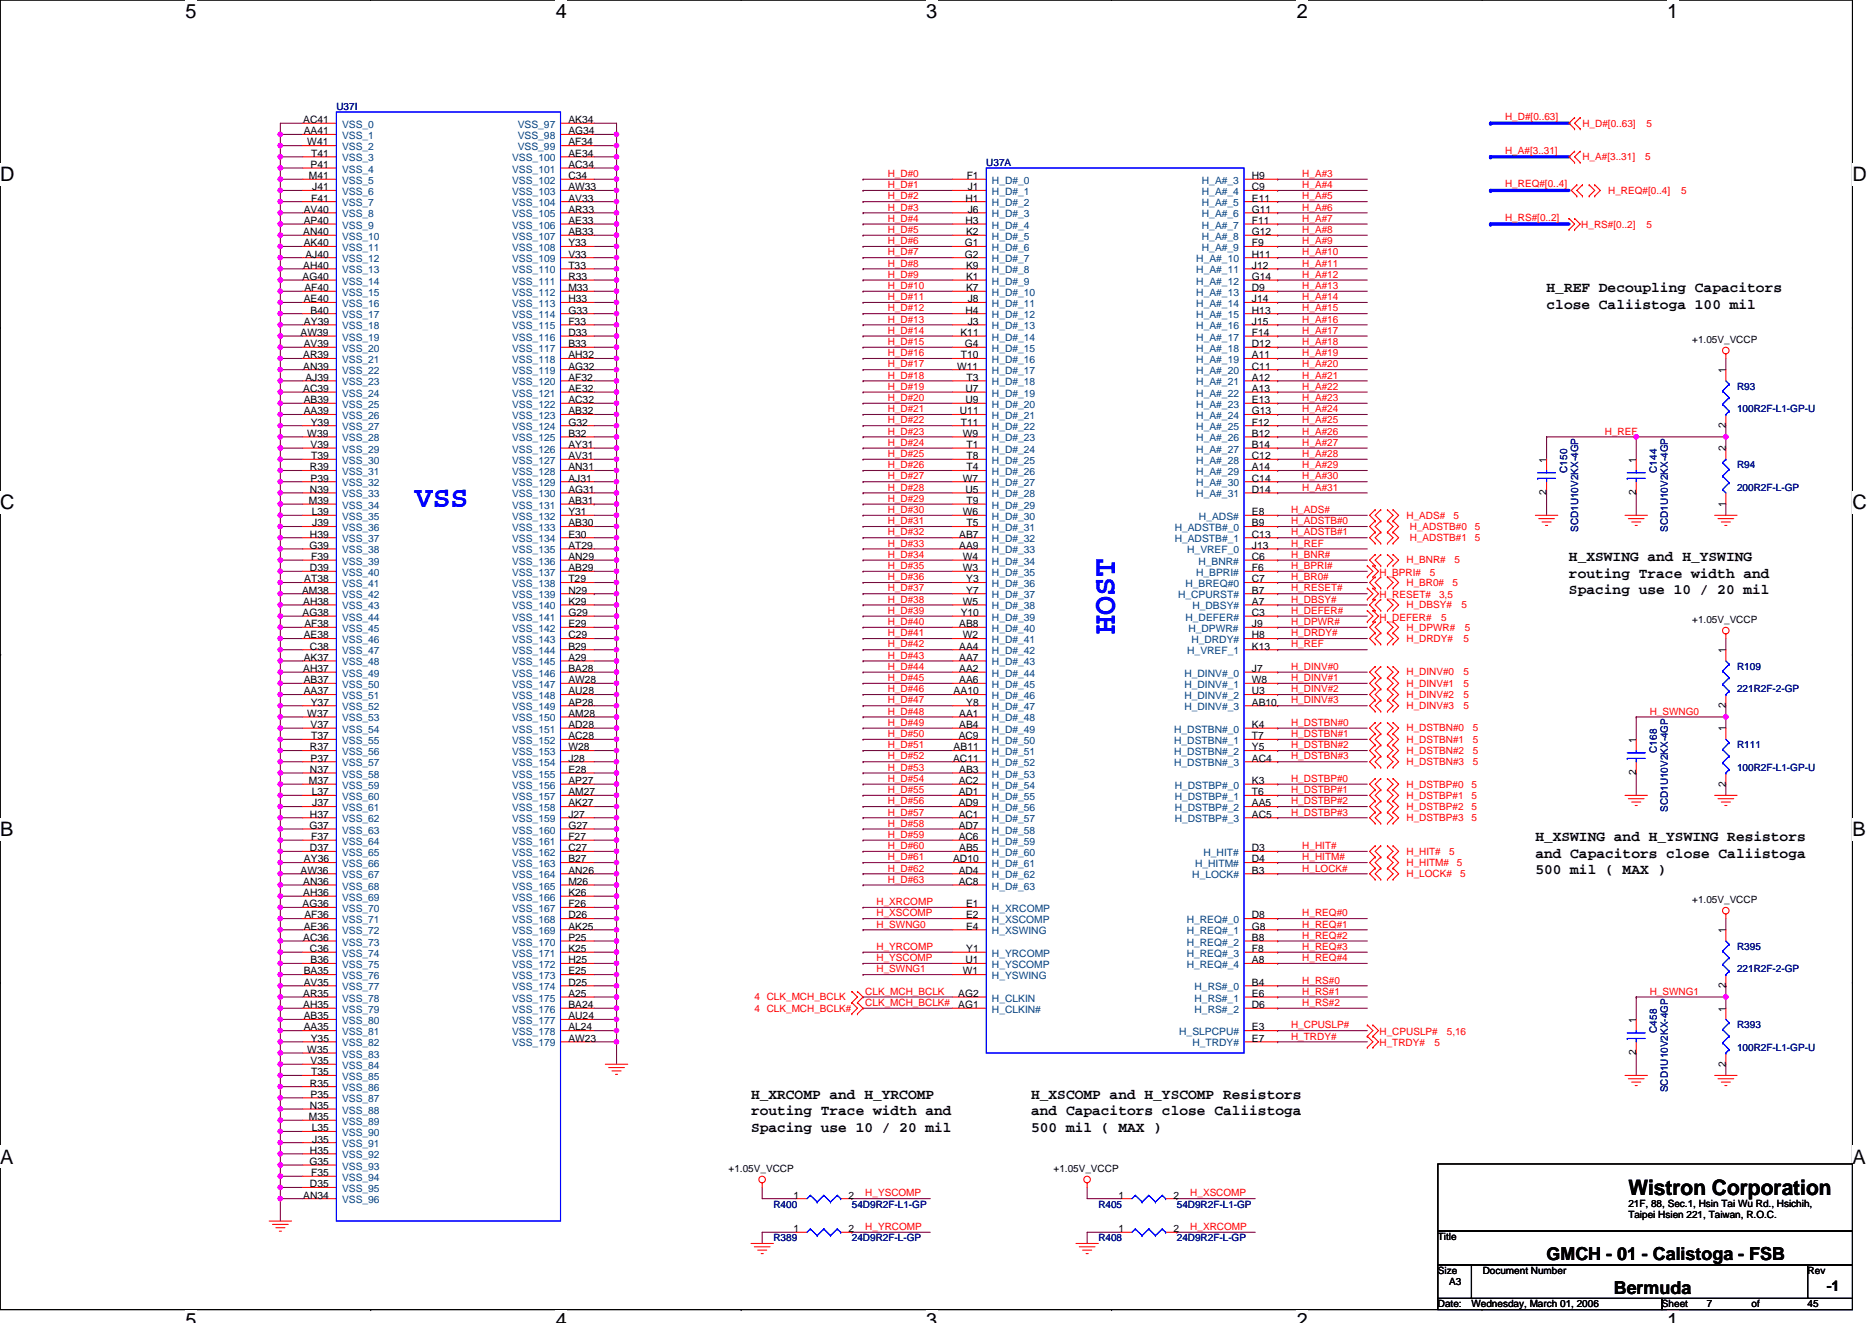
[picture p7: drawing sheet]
<svg xmlns="http://www.w3.org/2000/svg" width="297mm" height="210mm" viewBox="0 0 297 210" stroke-linecap="round" stroke-linejoin="round" font-family="sans-serif">
<defs><g id="words">
<text font-size="5.1" fill="#00f" x="176.9" y="100.6" transform="rotate(-90 176.9 100.6)">HOST</text>
<text font-size="4.8" fill="#00f" x="65.8" y="80.5">VSS</text>
<text font-size="3.4" x="258.4" y="189.6">Wistron Corporation</text>
<g font-size="3.2">
<text x="29.4" y="2.8">5</text>
<text x="88.2" y="2.8">4</text>
<text x="147" y="2.8">3</text>
<text x="205.8" y="2.8">2</text>
<text x="264.5" y="2.8">1</text>
<text x="0" y="28.8">D</text>
<text x="293.9" y="28.8">D</text>
<text x="0" y="80.8">C</text>
<text x="293.9" y="80.8">C</text>
<text x="0" y="132.7">B</text>
<text x="293.9" y="132.7">B</text>
<text x="0" y="184.7">A</text>
<text x="293.9" y="184.7">A</text>
<text x="29.4" y="210.7">5</text>
<text x="88.2" y="210.7">4</text>
<text x="147" y="210.7">3</text>
<text x="205.8" y="210.7">2</text>
<text x="264.5" y="210.7">1</text>
</g>
<g font-size="2.8">
<text x="245.4" y="200">GMCH - 01 - Calistoga - FSB</text>
<text x="256.1" y="205.3">Bermuda</text>
</g>
<g font-size="2.3">
<text x="245.4" y="46.4">H_REF Decoupling Capacitors</text>
<text x="245.4" y="49">close Caliistoga 100 mil</text>
<text x="249" y="89">H_XSWING and H_YSWING</text>
<text x="249" y="91.7">routing Trace width and</text>
<text x="249" y="94.3">Spacing use 10 / 20 mil</text>
<text x="243.6" y="133.5">H_XSWING and H_YSWING Resistors</text>
<text x="243.6" y="136.1">and Capacitors close Caliistoga</text>
<text x="243.6" y="138.7">500 mil ( MAX )</text>
<text x="119.2" y="174.4">H_XRCOMP and H_YRCOMP</text>
<text x="119.2" y="177">routing Trace width and</text>
<text x="119.2" y="179.6">Spacing use 10 / 20 mil</text>
<text x="163.6" y="174.4">H_XSCOMP and H_YSCOMP Resistors</text>
<text x="163.6" y="177">and Capacitors close Caliistoga</text>
<text x="163.6" y="179.6">500 mil ( MAX )</text>
<text x="289.9" y="204.8">-1</text>
</g>
<g font-size="1.6" fill="#000080">
<text x="53.4" y="17.4">U37I</text>
<text x="156.5" y="26.3">U37A</text>
<text x="275.6" y="61.9">R93</text>
<text x="275.6" y="65.4">100R2F-L1-GP-U</text>
<text x="248.7" y="75" transform="rotate(-90 248.7 75)">C150</text>
<text x="262.9" y="75" transform="rotate(-90 262.9 75)">C144</text>
<text x="275.6" y="74.3">R94</text>
<text x="275.6" y="77.9">200R2F-L-GP</text>
<text x="250.4" y="84.5" transform="rotate(-90 250.4 84.5)">SCD1U10V2KX-4GP</text>
<text x="264.7" y="84.5" transform="rotate(-90 264.7 84.5)">SCD1U10V2KX-4GP</text>
<text x="275.6" y="106.3">R109</text>
<text x="275.6" y="109.9">221R2F-2-GP</text>
<text x="262.9" y="119.5" transform="rotate(-90 262.9 119.5)">C168</text>
<text x="275.6" y="118.8">R111</text>
<text x="275.6" y="122.3">100R2F-L1-GP-U</text>
<text x="264.7" y="128.9" transform="rotate(-90 264.7 128.9)">SCD1U10V2KX-4GP</text>
<text x="275.6" y="150.8">R395</text>
<text x="275.6" y="154.3">221R2F-2-GP</text>
<text x="262.9" y="163.9" transform="rotate(-90 262.9 163.9)">C458</text>
<text x="275.6" y="163.2">R393</text>
<text x="275.6" y="166.8">100R2F-L1-GP-U</text>
<text x="264.7" y="173.4" transform="rotate(-90 264.7 173.4)">SCD1U10V2KX-4GP</text>
<text x="122.7" y="191.7">R400</text>
<text x="135.2" y="191.7">54D9R2F-L1-GP</text>
<text x="174.3" y="191.7">R405</text>
<text x="186.7" y="191.7">54D9R2F-L1-GP</text>
<text x="122.7" y="197">R389</text>
<text x="135.2" y="197">24D9R2F-L-GP</text>
<text x="174.3" y="197">R408</text>
<text x="186.7" y="197">24D9R2F-L-GP</text>
</g>
<g font-size="1.6">
<text x="48.1" y="19.5">AC41</text>
<text x="48.2" y="21.3">AA41</text>
<text x="48.8" y="23.1">W41</text>
<text x="90.2" y="23.1">AF34</text>
<text x="90.2" y="19.5">AK34</text>
<text x="90.2" y="21.3">AG34</text>
<text x="49" y="28.4">M41</text>
<text x="49.3" y="26.6">P41</text>
<text x="49.4" y="24.9">T41</text>
<text x="90.2" y="24.9">AE34</text>
<text x="90.2" y="26.6">AC34</text>
<text x="90.2" y="28.4">C34</text>
<text x="153.4" y="28.4">F1</text>
<text x="198.6" y="28.4">H9</text>
<text x="48.2" y="33.8">AV40</text>
<text x="48.2" y="35.5">AP40</text>
<text x="49.4" y="32">F41</text>
<text x="49.5" y="30.2">J41</text>
<text x="90.2" y="30.2">AW33</text>
<text x="90.2" y="32">AV33</text>
<text x="90.2" y="33.8">AR33</text>
<text x="90.2" y="35.5">AE33</text>
<text x="153.2" y="32">H1</text>
<text x="153.2" y="35.5">H3</text>
<text x="153.6" y="30.2">J1</text>
<text x="153.6" y="33.8">J6</text>
<text x="198.6" y="30.2">C9</text>
<text x="198.6" y="32">E11</text>
<text x="198.6" y="33.8">G11</text>
<text x="198.6" y="35.5">F11</text>
<text x="48.1" y="37.3">AN40</text>
<text x="48.2" y="39.1">AK40</text>
<text x="48.5" y="40.9">AJ40</text>
<text x="90.2" y="37.3">AB33</text>
<text x="90.2" y="39.1">Y33</text>
<text x="90.2" y="40.9">V33</text>
<text x="153.1" y="39.1">G1</text>
<text x="153.1" y="40.9">G2</text>
<text x="153.3" y="37.3">K2</text>
<text x="198.6" y="37.3">G12</text>
<text x="198.6" y="39.1">F9</text>
<text x="198.6" y="40.9">H11</text>
<text x="48" y="44.4">AG40</text>
<text x="48.1" y="42.7">AH40</text>
<text x="48.2" y="48">AE40</text>
<text x="48.3" y="46.2">AF40</text>
<text x="90.2" y="42.7">T33</text>
<text x="90.2" y="44.4">R33</text>
<text x="90.2" y="46.2">M33</text>
<text x="90.2" y="48">H33</text>
<text x="153.3" y="42.7">K9</text>
<text x="153.3" y="44.4">K1</text>
<text x="153.3" y="46.2">K7</text>
<text x="153.6" y="48">J8</text>
<text x="198.6" y="42.7">J12</text>
<text x="198.6" y="44.4">G14</text>
<text x="198.6" y="46.2">D9</text>
<text x="198.6" y="48">J14</text>
<text x="47.7" y="53.3">AW39</text>
<text x="48.2" y="51.5">AY39</text>
<text x="49.3" y="49.8">B40</text>
<text x="90.2" y="49.8">G33</text>
<text x="90.2" y="51.5">F33</text>
<text x="90.2" y="53.3">D33</text>
<text x="152.4" y="53.3">K11</text>
<text x="153.2" y="49.8">H4</text>
<text x="153.6" y="51.5">J3</text>
<text x="198.6" y="49.8">H13</text>
<text x="198.6" y="51.5">J15</text>
<text x="198.6" y="53.3">F14</text>
<text x="48.1" y="56.9">AR39</text>
<text x="48.1" y="58.7">AN39</text>
<text x="48.2" y="55.1">AV39</text>
<text x="90.2" y="55.1">B33</text>
<text x="90.2" y="56.9">AH32</text>
<text x="90.2" y="58.7">AG32</text>
<text x="151.9" y="58.7">W11</text>
<text x="152.5" y="56.9">T10</text>
<text x="153.1" y="55.1">G4</text>
<text x="198.6" y="55.1">D12</text>
<text x="198.6" y="56.9">A11</text>
<text x="198.6" y="58.7">C11</text>
<text x="268.5" y="54.4">+1.05V_VCCP</text>
<text x="273.8" y="59.2" transform="rotate(-90 273.8 59.2)">1</text>
<text x="48.1" y="62.2">AC39</text>
<text x="48.2" y="64">AB39</text>
<text x="48.2" y="65.8">AA39</text>
<text x="48.5" y="60.4">AJ39</text>
<text x="90.2" y="60.4">AF32</text>
<text x="90.2" y="62.2">AE32</text>
<text x="90.2" y="64">AC32</text>
<text x="90.2" y="65.8">AB32</text>
<text x="152.3" y="65.8">U11</text>
<text x="153.2" y="62.2">U7</text>
<text x="153.2" y="64">U9</text>
<text x="153.4" y="60.4">T3</text>
<text x="198.6" y="60.4">A12</text>
<text x="198.6" y="62.2">A13</text>
<text x="198.6" y="64">E13</text>
<text x="198.6" y="65.8">G13</text>
<text x="48.8" y="69.3">W39</text>
<text x="49.3" y="71.1">V39</text>
<text x="49.3" y="67.5">Y39</text>
<text x="90.2" y="67.5">G32</text>
<text x="90.2" y="69.3">B32</text>
<text x="90.2" y="71.1">AY31</text>
<text x="152.5" y="67.5">T11</text>
<text x="152.8" y="69.3">W9</text>
<text x="153.4" y="71.1">T1</text>
<text x="198.6" y="67.5">F12</text>
<text x="198.6" y="69.3">B12</text>
<text x="198.6" y="71.1">B14</text>
<text x="273.8" y="71.6" transform="rotate(-90 273.8 71.6)">2</text>
<text x="273.8" y="67.9" transform="rotate(-90 273.8 67.9)">2</text>
<text x="49.2" y="74.7">R39</text>
<text x="49.3" y="76.4">P39</text>
<text x="49.4" y="72.9">T39</text>
<text x="90.2" y="72.9">AV31</text>
<text x="90.2" y="74.7">AN31</text>
<text x="90.2" y="76.4">AJ31</text>
<text x="152.8" y="76.4">W7</text>
<text x="153.4" y="72.9">T8</text>
<text x="153.4" y="74.7">T4</text>
<text x="198.6" y="72.9">C12</text>
<text x="198.6" y="74.7">A14</text>
<text x="198.6" y="76.4">C14</text>
<text x="245.4" y="73.4" transform="rotate(-90 245.4 73.4)">1</text>
<text x="259.6" y="73.4" transform="rotate(-90 259.6 73.4)">1</text>
<text x="49" y="80">M39</text>
<text x="49.2" y="78.2">N39</text>
<text x="49.5" y="81.8">L39</text>
<text x="49.5" y="83.5">J39</text>
<text x="90.2" y="78.2">AG31</text>
<text x="90.2" y="80">AB31</text>
<text x="90.2" y="81.8">Y31</text>
<text x="90.2" y="83.5">AB30</text>
<text x="152.8" y="81.8">W6</text>
<text x="153.2" y="78.2">U5</text>
<text x="153.4" y="80">T9</text>
<text x="153.4" y="83.5">T5</text>
<text x="198.6" y="83.5">B9</text>
<text x="198.6" y="81.8">E8</text>
<text x="198.6" y="78.2">D14</text>
<text x="245.4" y="78.6" transform="rotate(-90 245.4 78.6)">2</text>
<text x="259.6" y="78.6" transform="rotate(-90 259.6 78.6)">2</text>
<text x="273.8" y="80.4" transform="rotate(-90 273.8 80.4)">1</text>
<text x="49.1" y="87.1">G39</text>
<text x="49.2" y="85.3">H39</text>
<text x="49.4" y="88.9">F39</text>
<text x="90.2" y="85.3">E30</text>
<text x="90.2" y="87.1">AT29</text>
<text x="90.2" y="88.9">AN29</text>
<text x="152.2" y="85.3">AB7</text>
<text x="152.2" y="87.1">AA9</text>
<text x="152.8" y="88.9">W4</text>
<text x="198.6" y="88.9">C6</text>
<text x="198.6" y="85.3">C13</text>
<text x="198.6" y="87.1">J13</text>
<text x="47.9" y="94.2">AM38</text>
<text x="48.1" y="96">AH38</text>
<text x="48.3" y="92.4">AT38</text>
<text x="49.2" y="90.7">D39</text>
<text x="90.2" y="90.7">AB29</text>
<text x="90.2" y="92.4">T29</text>
<text x="90.2" y="94.2">N29</text>
<text x="90.2" y="96">K29</text>
<text x="152.8" y="90.7">W3</text>
<text x="152.8" y="96">W5</text>
<text x="153.3" y="92.4">Y3</text>
<text x="153.3" y="94.2">Y7</text>
<text x="198.6" y="92.4">C7</text>
<text x="198.6" y="96">A7</text>
<text x="198.6" y="90.7">F6</text>
<text x="198.6" y="94.2">B7</text>
<text x="48" y="97.8">AG38</text>
<text x="48.2" y="101.3">AE38</text>
<text x="48.3" y="99.5">AF38</text>
<text x="90.2" y="97.8">G29</text>
<text x="90.2" y="99.5">E29</text>
<text x="90.2" y="101.3">C29</text>
<text x="152.2" y="99.5">AB8</text>
<text x="152.4" y="97.8">Y10</text>
<text x="152.8" y="101.3">W2</text>
<text x="198.6" y="101.3">H8</text>
<text x="198.6" y="97.8">C3</text>
<text x="198.6" y="99.5">J9</text>
<text x="268.5" y="98.8">+1.05V_VCCP</text>
<text x="48.1" y="106.7">AH37</text>
<text x="48.2" y="104.9">AK37</text>
<text x="49.2" y="103.1">C38</text>
<text x="90.2" y="103.1">B29</text>
<text x="90.2" y="104.9">A29</text>
<text x="90.2" y="106.7">BA28</text>
<text x="152.2" y="103.1">AA4</text>
<text x="152.2" y="104.9">AA7</text>
<text x="152.2" y="106.7">AA2</text>
<text x="198.6" y="103.1">K13</text>
<text x="198.6" y="106.7">J7</text>
<text x="273.8" y="103.7" transform="rotate(-90 273.8 103.7)">1</text>
<text x="48.2" y="108.4">AB37</text>
<text x="48.2" y="110.2">AA37</text>
<text x="48.8" y="113.8">W37</text>
<text x="49.3" y="112">Y37</text>
<text x="90.2" y="108.4">AW28</text>
<text x="90.2" y="110.2">AU28</text>
<text x="90.2" y="112">AP28</text>
<text x="90.2" y="113.8">AM28</text>
<text x="151.3" y="110.2">AA10</text>
<text x="152.2" y="108.4">AA6</text>
<text x="152.2" y="113.8">AA1</text>
<text x="153.3" y="112">Y8</text>
<text x="198.6" y="108.4">W8</text>
<text x="198.6" y="110.2">U3</text>
<text x="198.6" y="112">AB10</text>
<text x="273.8" y="112.4" transform="rotate(-90 273.8 112.4)">2</text>
<text x="49.2" y="119.1">R37</text>
<text x="49.3" y="115.5">V37</text>
<text x="49.4" y="117.3">T37</text>
<text x="90.2" y="115.5">AD28</text>
<text x="90.2" y="117.3">AC28</text>
<text x="90.2" y="119.1">W28</text>
<text x="151.3" y="119.1">AB11</text>
<text x="152.1" y="117.3">AC9</text>
<text x="152.2" y="115.5">AB4</text>
<text x="198.6" y="115.5">K4</text>
<text x="198.6" y="117.3">T7</text>
<text x="198.6" y="119.1">Y5</text>
<text x="259.6" y="117.9" transform="rotate(-90 259.6 117.9)">1</text>
<text x="273.8" y="116.1" transform="rotate(-90 273.8 116.1)">1</text>
<text x="49" y="124.4">M37</text>
<text x="49.2" y="122.7">N37</text>
<text x="49.3" y="120.9">P37</text>
<text x="90.2" y="120.9">J28</text>
<text x="90.2" y="122.7">E28</text>
<text x="90.2" y="124.4">AP27</text>
<text x="151.2" y="120.9">AC11</text>
<text x="152.1" y="124.4">AC2</text>
<text x="152.2" y="122.7">AB3</text>
<text x="198.6" y="124.4">K3</text>
<text x="198.6" y="120.9">AC4</text>
<text x="259.6" y="123.1" transform="rotate(-90 259.6 123.1)">2</text>
<text x="273.8" y="124.8" transform="rotate(-90 273.8 124.8)">2</text>
<text x="49.1" y="131.6">G37</text>
<text x="49.2" y="129.8">H37</text>
<text x="49.5" y="126.2">L37</text>
<text x="49.5" y="128">J37</text>
<text x="90.2" y="126.2">AM27</text>
<text x="90.2" y="128">AK27</text>
<text x="90.2" y="129.8">J27</text>
<text x="90.2" y="131.6">G27</text>
<text x="152.1" y="126.2">AD1</text>
<text x="152.1" y="128">AD9</text>
<text x="152.1" y="129.8">AC1</text>
<text x="152.1" y="131.6">AD7</text>
<text x="198.6" y="126.2">T6</text>
<text x="198.6" y="128">AA5</text>
<text x="198.6" y="129.8">AC5</text>
<text x="48.2" y="136.9">AY36</text>
<text x="49.2" y="135.1">D37</text>
<text x="49.4" y="133.3">F37</text>
<text x="90.2" y="133.3">F27</text>
<text x="90.2" y="135.1">C27</text>
<text x="90.2" y="136.9">B27</text>
<text x="151.2" y="136.9">AD10</text>
<text x="152.1" y="133.3">AC6</text>
<text x="152.2" y="135.1">AB5</text>
<text x="198.6" y="136.9">D4</text>
<text x="198.6" y="135.1">D3</text>
<text x="47.7" y="138.7">AW36</text>
<text x="48" y="144">AG36</text>
<text x="48.1" y="140.4">AN36</text>
<text x="48.1" y="142.2">AH36</text>
<text x="90.2" y="138.7">AN26</text>
<text x="90.2" y="140.4">M26</text>
<text x="90.2" y="142.2">K26</text>
<text x="90.2" y="144">F26</text>
<text x="152.1" y="138.7">AD4</text>
<text x="152.1" y="140.4">AC8</text>
<text x="153.3" y="144">E1</text>
<text x="198.6" y="138.7">B3</text>
<text x="268.5" y="143.3">+1.05V_VCCP</text>
<text x="48.1" y="149.3">AC36</text>
<text x="48.2" y="147.6">AE36</text>
<text x="48.3" y="145.8">AF36</text>
<text x="90.2" y="145.8">D26</text>
<text x="90.2" y="147.6">AK25</text>
<text x="90.2" y="149.3">P25</text>
<text x="153.3" y="145.8">E2</text>
<text x="153.3" y="147.6">E4</text>
<text x="198.6" y="145.8">D8</text>
<text x="198.6" y="147.6">G8</text>
<text x="198.6" y="149.3">B8</text>
<text x="273.8" y="148.1" transform="rotate(-90 273.8 148.1)">1</text>
<text x="48.2" y="154.7">BA35</text>
<text x="49.2" y="151.1">C36</text>
<text x="49.3" y="152.9">B36</text>
<text x="90.2" y="151.1">K25</text>
<text x="90.2" y="152.9">H25</text>
<text x="90.2" y="154.7">E25</text>
<text x="152.8" y="154.7">W1</text>
<text x="153.2" y="152.9">U1</text>
<text x="153.3" y="151.1">Y1</text>
<text x="198.6" y="151.1">F8</text>
<text x="198.6" y="152.9">A8</text>
<text x="48.1" y="158.2">AR35</text>
<text x="48.1" y="160">AH35</text>
<text x="48.2" y="156.4">AV35</text>
<text x="48.2" y="161.8">AB35</text>
<text x="90.2" y="156.4">D25</text>
<text x="90.2" y="158.2">A25</text>
<text x="90.2" y="160">BA24</text>
<text x="90.2" y="161.8">AU24</text>
<text x="152" y="160">AG1</text>
<text x="152" y="158.2">AG2</text>
<text x="198.6" y="156.4">B4</text>
<text x="198.6" y="158.2">E6</text>
<text x="198.6" y="160">D6</text>
<text x="273.8" y="160.5" transform="rotate(-90 273.8 160.5)">1</text>
<text x="273.8" y="156.8" transform="rotate(-90 273.8 156.8)">2</text>
<text x="48.2" y="163.6">AA35</text>
<text x="48.8" y="167.1">W35</text>
<text x="49.3" y="165.3">Y35</text>
<text x="90.2" y="163.6">AL24</text>
<text x="90.2" y="165.3">AW23</text>
<text x="198.6" y="163.6">E3</text>
<text x="198.6" y="165.3">E7</text>
<text x="259.6" y="167.5" transform="rotate(-90 259.6 167.5)">2</text>
<text x="259.6" y="162.3" transform="rotate(-90 259.6 162.3)">1</text>
<text x="49.2" y="172.4">R35</text>
<text x="49.3" y="168.9">V35</text>
<text x="49.4" y="170.7">T35</text>
<text x="273.8" y="169.3" transform="rotate(-90 273.8 169.3)">2</text>
<text x="49" y="177.8">M35</text>
<text x="49.2" y="176">N35</text>
<text x="49.3" y="174.2">P35</text>
<text x="49.5" y="179.6">L35</text>
<text x="49.1" y="184.9">G35</text>
<text x="49.2" y="183.1">H35</text>
<text x="49.5" y="181.3">J35</text>
<text x="115.6" y="186">+1.05V_VCCP</text>
<text x="167.2" y="186">+1.05V_VCCP</text>
<text x="48.1" y="190.2">AN34</text>
<text x="49.2" y="188.4">D35</text>
<text x="49.4" y="186.7">F35</text>
<text x="125.9" y="190.2">1</text>
<text x="134.6" y="190.2">2</text>
<text x="177.5" y="190.2">1</text>
<text x="186.2" y="190.2">2</text>
<text x="258.4" y="191.5">21F, 88, Sec.1, Hsin Tai Wu Rd., Hsichih,</text>
<text x="125.9" y="195.6">1</text>
<text x="134.6" y="195.6">2</text>
<text x="177.5" y="195.6">1</text>
<text x="186.2" y="195.6">2</text>
<text x="228.2" y="196.8">Title</text>
<text x="258.4" y="193.3">Taipei Hsien 221, Taiwan, R.O.C.</text>
<text x="228.2" y="202.2">Size</text>
<text x="229.9" y="203.9">A3</text>
<text x="235.3" y="202.2">Document Number</text>
<text x="286.8" y="202.2">Rev</text>
<text x="228.2" y="207.5">Date:</text>
<text x="233.5" y="207.5">Wednesday, March 01, 2006</text>
<text x="263.7" y="207.5">Sheet</text>
<text x="270.8" y="207.5">7</text>
<text x="277.9" y="207.5">of</text>
<text x="286.8" y="207.5">45</text>
</g>
<g font-size="1.6" fill="#004080">
<text x="54.3" y="20.3">VSS_0</text>
<text x="54.3" y="22.1">VSS_1</text>
<text x="54.3" y="23.8">VSS_2</text>
<text x="82.1" y="23.8">VSS_99</text>
<text x="82.1" y="20.3">VSS_97</text>
<text x="82.1" y="22.1">VSS_98</text>
<text x="54.3" y="25.6">VSS_3</text>
<text x="54.3" y="27.4">VSS_4</text>
<text x="54.3" y="29.2">VSS_5</text>
<text x="81.3" y="25.6">VSS_100</text>
<text x="81.3" y="27.4">VSS_101</text>
<text x="81.3" y="29.2">VSS_102</text>
<text x="157.4" y="29.2">H_D#_0</text>
<text x="190.7" y="29.2">H_A#_3</text>
<text x="54.3" y="30.9">VSS_6</text>
<text x="54.3" y="32.7">VSS_7</text>
<text x="54.3" y="34.5">VSS_8</text>
<text x="81.3" y="30.9">VSS_103</text>
<text x="81.3" y="32.7">VSS_104</text>
<text x="81.3" y="34.5">VSS_105</text>
<text x="157.4" y="30.9">H_D#_1</text>
<text x="157.4" y="32.7">H_D#_2</text>
<text x="157.4" y="34.5">H_D#_3</text>
<text x="190.7" y="30.9">H_A#_4</text>
<text x="190.7" y="32.7">H_A#_5</text>
<text x="190.7" y="34.5">H_A#_6</text>
<text x="54.3" y="36.3">VSS_9</text>
<text x="54.3" y="38.1">VSS_10</text>
<text x="54.3" y="39.8">VSS_11</text>
<text x="54.3" y="41.6">VSS_12</text>
<text x="81.3" y="36.3">VSS_106</text>
<text x="81.3" y="38.1">VSS_107</text>
<text x="81.3" y="39.8">VSS_108</text>
<text x="81.3" y="41.6">VSS_109</text>
<text x="157.4" y="36.3">H_D#_4</text>
<text x="157.4" y="38.1">H_D#_5</text>
<text x="157.4" y="39.8">H_D#_6</text>
<text x="157.4" y="41.6">H_D#_7</text>
<text x="189.8" y="41.6">H_A#_10</text>
<text x="190.7" y="36.3">H_A#_7</text>
<text x="190.7" y="38.1">H_A#_8</text>
<text x="190.7" y="39.8">H_A#_9</text>
<text x="54.3" y="43.4">VSS_13</text>
<text x="54.3" y="45.2">VSS_14</text>
<text x="54.3" y="46.9">VSS_15</text>
<text x="81.3" y="43.4">VSS_110</text>
<text x="81.3" y="45.2">VSS_111</text>
<text x="81.3" y="46.9">VSS_112</text>
<text x="157.4" y="43.4">H_D#_8</text>
<text x="157.4" y="45.2">H_D#_9</text>
<text x="157.4" y="46.9">H_D#_10</text>
<text x="189.8" y="43.4">H_A#_11</text>
<text x="189.8" y="45.2">H_A#_12</text>
<text x="189.8" y="46.9">H_A#_13</text>
<text x="54.3" y="48.7">VSS_16</text>
<text x="54.3" y="50.5">VSS_17</text>
<text x="54.3" y="52.3">VSS_18</text>
<text x="81.3" y="48.7">VSS_113</text>
<text x="81.3" y="50.5">VSS_114</text>
<text x="81.3" y="52.3">VSS_115</text>
<text x="157.4" y="48.7">H_D#_11</text>
<text x="157.4" y="50.5">H_D#_12</text>
<text x="157.4" y="52.3">H_D#_13</text>
<text x="189.8" y="48.7">H_A#_14</text>
<text x="189.8" y="50.5">H_A#_15</text>
<text x="189.8" y="52.3">H_A#_16</text>
<text x="54.3" y="54.1">VSS_19</text>
<text x="54.3" y="55.8">VSS_20</text>
<text x="54.3" y="57.6">VSS_21</text>
<text x="54.3" y="59.4">VSS_22</text>
<text x="81.3" y="54.1">VSS_116</text>
<text x="81.3" y="55.8">VSS_117</text>
<text x="81.3" y="57.6">VSS_118</text>
<text x="81.3" y="59.4">VSS_119</text>
<text x="157.4" y="54.1">H_D#_14</text>
<text x="157.4" y="55.8">H_D#_15</text>
<text x="157.4" y="57.6">H_D#_16</text>
<text x="157.4" y="59.4">H_D#_17</text>
<text x="189.8" y="54.1">H_A#_17</text>
<text x="189.8" y="55.8">H_A#_18</text>
<text x="189.8" y="57.6">H_A#_19</text>
<text x="189.8" y="59.4">H_A#_20</text>
<text x="54.3" y="61.2">VSS_23</text>
<text x="54.3" y="62.9">VSS_24</text>
<text x="54.3" y="64.7">VSS_25</text>
<text x="81.3" y="61.2">VSS_120</text>
<text x="81.3" y="62.9">VSS_121</text>
<text x="81.3" y="64.7">VSS_122</text>
<text x="157.4" y="61.2">H_D#_18</text>
<text x="157.4" y="62.9">H_D#_19</text>
<text x="157.4" y="64.7">H_D#_20</text>
<text x="189.8" y="61.2">H_A#_21</text>
<text x="189.8" y="62.9">H_A#_22</text>
<text x="189.8" y="64.7">H_A#_23</text>
<text x="54.3" y="66.5">VSS_26</text>
<text x="54.3" y="68.3">VSS_27</text>
<text x="54.3" y="70.1">VSS_28</text>
<text x="54.3" y="71.8">VSS_29</text>
<text x="81.3" y="66.5">VSS_123</text>
<text x="81.3" y="68.3">VSS_124</text>
<text x="81.3" y="70.1">VSS_125</text>
<text x="81.3" y="71.8">VSS_126</text>
<text x="157.4" y="66.5">H_D#_21</text>
<text x="157.4" y="68.3">H_D#_22</text>
<text x="157.4" y="70.1">H_D#_23</text>
<text x="157.4" y="71.8">H_D#_24</text>
<text x="189.8" y="66.5">H_A#_24</text>
<text x="189.8" y="68.3">H_A#_25</text>
<text x="189.8" y="70.1">H_A#_26</text>
<text x="189.8" y="71.8">H_A#_27</text>
<text x="54.3" y="73.6">VSS_30</text>
<text x="54.3" y="75.4">VSS_31</text>
<text x="54.3" y="77.2">VSS_32</text>
<text x="81.3" y="73.6">VSS_127</text>
<text x="81.3" y="75.4">VSS_128</text>
<text x="81.3" y="77.2">VSS_129</text>
<text x="157.4" y="73.6">H_D#_25</text>
<text x="157.4" y="75.4">H_D#_26</text>
<text x="157.4" y="77.2">H_D#_27</text>
<text x="189.8" y="73.6">H_A#_28</text>
<text x="189.8" y="75.4">H_A#_29</text>
<text x="189.8" y="77.2">H_A#_30</text>
<text x="54.3" y="79">VSS_33</text>
<text x="54.3" y="80.7">VSS_34</text>
<text x="54.3" y="82.5">VSS_35</text>
<text x="81.3" y="79">VSS_130</text>
<text x="81.3" y="80.7">VSS_131</text>
<text x="81.3" y="82.5">VSS_132</text>
<text x="157.4" y="79">H_D#_28</text>
<text x="157.4" y="80.7">H_D#_29</text>
<text x="157.4" y="82.5">H_D#_30</text>
<text x="189.8" y="79">H_A#_31</text>
<text x="190.2" y="82.5">H_ADS#</text>
<text x="54.3" y="84.3">VSS_36</text>
<text x="54.3" y="86.1">VSS_37</text>
<text x="54.3" y="87.8">VSS_38</text>
<text x="54.3" y="89.6">VSS_39</text>
<text x="81.3" y="84.3">VSS_133</text>
<text x="81.3" y="86.1">VSS_134</text>
<text x="81.3" y="87.8">VSS_135</text>
<text x="81.3" y="89.6">VSS_136</text>
<text x="157.4" y="84.3">H_D#_31</text>
<text x="157.4" y="86.1">H_D#_32</text>
<text x="157.4" y="87.8">H_D#_33</text>
<text x="157.4" y="89.6">H_D#_34</text>
<text x="186.4" y="84.3">H_ADSTB#_0</text>
<text x="186.4" y="86.1">H_ADSTB#_1</text>
<text x="188.4" y="87.8">H_VREF_0</text>
<text x="190.2" y="89.6">H_BNR#</text>
<text x="54.3" y="91.4">VSS_40</text>
<text x="54.3" y="93.2">VSS_41</text>
<text x="54.3" y="95">VSS_42</text>
<text x="81.3" y="91.4">VSS_137</text>
<text x="81.3" y="93.2">VSS_138</text>
<text x="81.3" y="95">VSS_139</text>
<text x="157.4" y="91.4">H_D#_35</text>
<text x="157.4" y="93.2">H_D#_36</text>
<text x="157.4" y="95">H_D#_37</text>
<text x="186.9" y="95">H_CPURST#</text>
<text x="188.1" y="93.2">H_BREQ#0</text>
<text x="189.8" y="91.4">H_BPRI#</text>
<text x="54.3" y="96.7">VSS_43</text>
<text x="54.3" y="98.5">VSS_44</text>
<text x="54.3" y="100.3">VSS_45</text>
<text x="81.3" y="96.7">VSS_140</text>
<text x="81.3" y="98.5">VSS_141</text>
<text x="81.3" y="100.3">VSS_142</text>
<text x="157.4" y="96.7">H_D#_38</text>
<text x="157.4" y="98.5">H_D#_39</text>
<text x="157.4" y="100.3">H_D#_40</text>
<text x="188.1" y="98.5">H_DEFER#</text>
<text x="188.6" y="100.3">H_DPWR#</text>
<text x="189.2" y="96.7">H_DBSY#</text>
<text x="54.3" y="102.1">VSS_46</text>
<text x="54.3" y="103.8">VSS_47</text>
<text x="54.3" y="105.6">VSS_48</text>
<text x="54.3" y="107.4">VSS_49</text>
<text x="81.3" y="102.1">VSS_143</text>
<text x="81.3" y="103.8">VSS_144</text>
<text x="81.3" y="105.6">VSS_145</text>
<text x="81.3" y="107.4">VSS_146</text>
<text x="157.4" y="102.1">H_D#_41</text>
<text x="157.4" y="103.8">H_D#_42</text>
<text x="157.4" y="105.6">H_D#_43</text>
<text x="157.4" y="107.4">H_D#_44</text>
<text x="187.9" y="107.4">H_DINV#_0</text>
<text x="188.4" y="103.8">H_VREF_1</text>
<text x="189" y="102.1">H_DRDY#</text>
<text x="54.3" y="109.2">VSS_50</text>
<text x="54.3" y="111">VSS_51</text>
<text x="54.3" y="112.7">VSS_52</text>
<text x="81.3" y="109.2">VSS_147</text>
<text x="81.3" y="111">VSS_148</text>
<text x="81.3" y="112.7">VSS_149</text>
<text x="157.4" y="109.2">H_D#_45</text>
<text x="157.4" y="111">H_D#_46</text>
<text x="157.4" y="112.7">H_D#_47</text>
<text x="187.9" y="109.2">H_DINV#_1</text>
<text x="187.9" y="111">H_DINV#_2</text>
<text x="187.9" y="112.7">H_DINV#_3</text>
<text x="54.3" y="114.5">VSS_53</text>
<text x="54.3" y="116.3">VSS_54</text>
<text x="54.3" y="118.1">VSS_55</text>
<text x="54.3" y="119.8">VSS_56</text>
<text x="81.3" y="114.5">VSS_150</text>
<text x="81.3" y="116.3">VSS_151</text>
<text x="81.3" y="118.1">VSS_152</text>
<text x="81.3" y="119.8">VSS_153</text>
<text x="157.4" y="114.5">H_D#_48</text>
<text x="157.4" y="116.3">H_D#_49</text>
<text x="157.4" y="118.1">H_D#_50</text>
<text x="157.4" y="119.8">H_D#_51</text>
<text x="186.3" y="116.3">H_DSTBN#_0</text>
<text x="186.3" y="118.1">H_DSTBN#_1</text>
<text x="186.3" y="119.8">H_DSTBN#_2</text>
<text x="54.3" y="121.6">VSS_57</text>
<text x="54.3" y="123.4">VSS_58</text>
<text x="54.3" y="125.2">VSS_59</text>
<text x="81.3" y="121.6">VSS_154</text>
<text x="81.3" y="123.4">VSS_155</text>
<text x="81.3" y="125.2">VSS_156</text>
<text x="157.4" y="121.6">H_D#_52</text>
<text x="157.4" y="123.4">H_D#_53</text>
<text x="157.4" y="125.2">H_D#_54</text>
<text x="186.3" y="121.6">H_DSTBN#_3</text>
<text x="186.4" y="125.2">H_DSTBP#_0</text>
<text x="54.3" y="127">VSS_60</text>
<text x="54.3" y="128.7">VSS_61</text>
<text x="54.3" y="130.5">VSS_62</text>
<text x="81.3" y="127">VSS_157</text>
<text x="81.3" y="128.7">VSS_158</text>
<text x="81.3" y="130.5">VSS_159</text>
<text x="157.4" y="127">H_D#_55</text>
<text x="157.4" y="128.7">H_D#_56</text>
<text x="157.4" y="130.5">H_D#_57</text>
<text x="186.4" y="127">H_DSTBP#_1</text>
<text x="186.4" y="128.7">H_DSTBP#_2</text>
<text x="186.4" y="130.5">H_DSTBP#_3</text>
<text x="54.3" y="132.3">VSS_63</text>
<text x="54.3" y="134.1">VSS_64</text>
<text x="54.3" y="135.8">VSS_65</text>
<text x="54.3" y="137.6">VSS_66</text>
<text x="81.3" y="132.3">VSS_160</text>
<text x="81.3" y="134.1">VSS_161</text>
<text x="81.3" y="135.8">VSS_162</text>
<text x="81.3" y="137.6">VSS_163</text>
<text x="157.4" y="132.3">H_D#_58</text>
<text x="157.4" y="134.1">H_D#_59</text>
<text x="157.4" y="135.8">H_D#_60</text>
<text x="157.4" y="137.6">H_D#_61</text>
<text x="189.6" y="137.6">H_HITM#</text>
<text x="191" y="135.8">H_HIT#</text>
<text x="54.3" y="139.4">VSS_67</text>
<text x="54.3" y="141.2">VSS_68</text>
<text x="54.3" y="143">VSS_69</text>
<text x="81.3" y="139.4">VSS_164</text>
<text x="81.3" y="141.2">VSS_165</text>
<text x="81.3" y="143">VSS_166</text>
<text x="157.4" y="139.4">H_D#_62</text>
<text x="157.4" y="141.2">H_D#_63</text>
<text x="189.2" y="139.4">H_LOCK#</text>
<text x="54.3" y="144.7">VSS_70</text>
<text x="54.3" y="146.5">VSS_71</text>
<text x="54.3" y="148.3">VSS_72</text>
<text x="81.3" y="144.7">VSS_167</text>
<text x="81.3" y="146.5">VSS_168</text>
<text x="81.3" y="148.3">VSS_169</text>
<text x="157.4" y="144.7">H_XRCOMP</text>
<text x="157.4" y="146.5">H_XSCOMP</text>
<text x="157.4" y="148.3">H_XSWING</text>
<text x="188.3" y="146.5">H_REQ#_0</text>
<text x="188.3" y="148.3">H_REQ#_1</text>
<text x="54.3" y="150.1">VSS_73</text>
<text x="54.3" y="151.8">VSS_74</text>
<text x="54.3" y="153.6">VSS_75</text>
<text x="54.3" y="155.4">VSS_76</text>
<text x="81.3" y="150.1">VSS_170</text>
<text x="81.3" y="151.8">VSS_171</text>
<text x="81.3" y="153.6">VSS_172</text>
<text x="81.3" y="155.4">VSS_173</text>
<text x="157.4" y="151.8">H_YRCOMP</text>
<text x="157.4" y="153.6">H_YSCOMP</text>
<text x="157.4" y="155.4">H_YSWING</text>
<text x="188.3" y="150.1">H_REQ#_2</text>
<text x="188.3" y="151.8">H_REQ#_3</text>
<text x="188.3" y="153.6">H_REQ#_4</text>
<text x="54.3" y="157.2">VSS_77</text>
<text x="54.3" y="159">VSS_78</text>
<text x="54.3" y="160.7">VSS_79</text>
<text x="81.3" y="157.2">VSS_174</text>
<text x="81.3" y="159">VSS_175</text>
<text x="81.3" y="160.7">VSS_176</text>
<text x="157.4" y="160.7">H_CLKIN#</text>
<text x="157.4" y="159">H_CLKIN</text>
<text x="189.5" y="157.2">H_RS#_0</text>
<text x="189.5" y="159">H_RS#_1</text>
<text x="189.5" y="160.7">H_RS#_2</text>
<text x="54.3" y="162.5">VSS_80</text>
<text x="54.3" y="164.3">VSS_81</text>
<text x="54.3" y="166.1">VSS_82</text>
<text x="54.3" y="167.9">VSS_83</text>
<text x="81.3" y="162.5">VSS_177</text>
<text x="81.3" y="164.3">VSS_178</text>
<text x="81.3" y="166.1">VSS_179</text>
<text x="187.1" y="164.3">H_SLPCPU#</text>
<text x="189.2" y="166.1">H_TRDY#</text>
<text x="54.3" y="169.6">VSS_84</text>
<text x="54.3" y="171.4">VSS_85</text>
<text x="54.3" y="173.2">VSS_86</text>
<text x="54.3" y="175">VSS_87</text>
<text x="54.3" y="176.7">VSS_88</text>
<text x="54.3" y="178.5">VSS_89</text>
<text x="54.3" y="180.3">VSS_90</text>
<text x="54.3" y="182.1">VSS_91</text>
<text x="54.3" y="183.9">VSS_92</text>
<text x="54.3" y="185.6">VSS_93</text>
<text x="54.3" y="187.4">VSS_94</text>
<text x="54.3" y="189.2">VSS_95</text>
<text x="54.3" y="191">VSS_96</text>
</g>
<g font-size="1.6" fill="#f00">
<text x="238.8" y="19">H_D#[0..63]</text>
<text x="251.1" y="20.1">H_D#[0..63]</text>
<text x="261.2" y="20.1">5</text>
<text x="140.9" y="28.1">H_D#0</text>
<text x="140.9" y="29.9">H_D#1</text>
<text x="206.6" y="28.1">H_A#3</text>
<text x="206.6" y="29.9">H_A#4</text>
<text x="238.8" y="24.4">H_A#[3..31]</text>
<text x="238.8" y="29.7">H_REQ#[0..4]</text>
<text x="251.1" y="25.4">H_A#[3..31]</text>
<text x="261" y="25.4">5</text>
<text x="140.9" y="31.6">H_D#2</text>
<text x="140.9" y="33.4">H_D#3</text>
<text x="140.9" y="35.2">H_D#4</text>
<text x="206.6" y="31.6">H_A#5</text>
<text x="206.6" y="33.4">H_A#6</text>
<text x="206.6" y="35.2">H_A#7</text>
<text x="238.8" y="35">H_RS#[0..2]</text>
<text x="255.2" y="30.8">H_REQ#[0..4]</text>
<text x="266.7" y="30.8">5</text>
<text x="140.9" y="37">H_D#5</text>
<text x="140.9" y="38.8">H_D#6</text>
<text x="140.9" y="40.5">H_D#7</text>
<text x="206.6" y="37">H_A#8</text>
<text x="206.6" y="38.8">H_A#9</text>
<text x="206.6" y="40.5">H_A#10</text>
<text x="250.9" y="36.3">H_RS#[0..2]</text>
<text x="261.2" y="36.3">5</text>
<text x="140.9" y="42.3">H_D#8</text>
<text x="140.9" y="44.1">H_D#9</text>
<text x="140.9" y="45.9">H_D#10</text>
<text x="140.9" y="47.6">H_D#11</text>
<text x="206.6" y="42.3">H_A#11</text>
<text x="206.6" y="44.1">H_A#12</text>
<text x="206.6" y="45.9">H_A#13</text>
<text x="206.6" y="47.6">H_A#14</text>
<text x="140.9" y="49.4">H_D#12</text>
<text x="140.9" y="51.2">H_D#13</text>
<text x="140.9" y="53">H_D#14</text>
<text x="206.6" y="49.4">H_A#15</text>
<text x="206.6" y="51.2">H_A#16</text>
<text x="206.6" y="53">H_A#17</text>
<text x="140.9" y="54.8">H_D#15</text>
<text x="140.9" y="56.5">H_D#16</text>
<text x="140.9" y="58.3">H_D#17</text>
<text x="206.6" y="54.8">H_A#18</text>
<text x="206.6" y="56.5">H_A#19</text>
<text x="206.6" y="58.3">H_A#20</text>
<text x="140.9" y="60.1">H_D#18</text>
<text x="140.9" y="61.9">H_D#19</text>
<text x="140.9" y="63.6">H_D#20</text>
<text x="140.9" y="65.4">H_D#21</text>
<text x="206.6" y="60.1">H_A#21</text>
<text x="206.6" y="61.9">H_A#22</text>
<text x="206.6" y="63.6">H_A#23</text>
<text x="206.6" y="65.4">H_A#24</text>
<text x="140.9" y="67.2">H_D#22</text>
<text x="140.9" y="69">H_D#23</text>
<text x="140.9" y="70.8">H_D#24</text>
<text x="206.6" y="67.2">H_A#25</text>
<text x="206.6" y="69">H_A#26</text>
<text x="206.6" y="70.8">H_A#27</text>
<text x="254.7" y="69">H_REF</text>
<text x="140.9" y="72.5">H_D#25</text>
<text x="140.9" y="74.3">H_D#26</text>
<text x="140.9" y="76.1">H_D#27</text>
<text x="140.9" y="77.9">H_D#28</text>
<text x="206.6" y="72.5">H_A#28</text>
<text x="206.6" y="74.3">H_A#29</text>
<text x="206.6" y="76.1">H_A#30</text>
<text x="206.6" y="77.9">H_A#31</text>
<text x="140.9" y="79.7">H_D#29</text>
<text x="140.9" y="81.4">H_D#30</text>
<text x="140.9" y="83.2">H_D#31</text>
<text x="204.9" y="81.4">H_ADS#</text>
<text x="204.9" y="83.2">H_ADSTB#0</text>
<text x="223.2" y="82.3">H_ADS#</text>
<text x="230.6" y="82.3">5</text>
<text x="140.9" y="85">H_D#32</text>
<text x="140.9" y="86.8">H_D#33</text>
<text x="140.9" y="88.5">H_D#34</text>
<text x="204.9" y="85">H_ADSTB#1</text>
<text x="204.9" y="86.8">H_REF</text>
<text x="204.9" y="88.5">H_BNR#</text>
<text x="223.2" y="89.4">H_BNR#</text>
<text x="223.7" y="84.1">H_ADSTB#0</text>
<text x="223.7" y="85.9">H_ADSTB#1</text>
<text x="230.8" y="89.4">5</text>
<text x="234" y="84.1">5</text>
<text x="234" y="85.9">5</text>
<text x="140.9" y="90.3">H_D#35</text>
<text x="140.9" y="92.1">H_D#36</text>
<text x="140.9" y="93.9">H_D#37</text>
<text x="140.9" y="95.7">H_D#38</text>
<text x="204.9" y="90.3">H_BPRI#</text>
<text x="204.9" y="92.1">H_BR0#</text>
<text x="204.9" y="93.9">H_RESET#</text>
<text x="204.9" y="95.7">H_DBSY#</text>
<text x="218.9" y="91.4">H_BPRI#</text>
<text x="218.9" y="94.9">H_RESET#</text>
<text x="223.2" y="93">H_BR0#</text>
<text x="226.9" y="91.4">5</text>
<text x="228.3" y="94.9">3,5</text>
<text x="230.5" y="93">5</text>
<text x="140.9" y="97.4">H_D#39</text>
<text x="140.9" y="99.2">H_D#40</text>
<text x="140.9" y="101">H_D#41</text>
<text x="204.9" y="97.4">H_DEFER#</text>
<text x="204.9" y="99.2">H_DPWR#</text>
<text x="204.9" y="101">H_DRDY#</text>
<text x="218.9" y="98.5">H_DEFER#</text>
<text x="223.2" y="96.5">H_DBSY#</text>
<text x="223.2" y="101.9">H_DRDY#</text>
<text x="223.2" y="100.1">H_DPWR#</text>
<text x="228.7" y="98.5">5</text>
<text x="231.9" y="96.5">5</text>
<text x="232.2" y="101.9">5</text>
<text x="232.4" y="100.1">5</text>
<text x="140.9" y="102.8">H_D#42</text>
<text x="140.9" y="104.5">H_D#43</text>
<text x="140.9" y="106.3">H_D#44</text>
<text x="204.9" y="102.8">H_REF</text>
<text x="204.9" y="106.3">H_DINV#0</text>
<text x="223.2" y="107.2">H_DINV#0</text>
<text x="232.2" y="107.2">5</text>
<text x="140.9" y="108.1">H_D#45</text>
<text x="140.9" y="109.9">H_D#46</text>
<text x="140.9" y="111.7">H_D#47</text>
<text x="140.9" y="113.4">H_D#48</text>
<text x="204.9" y="108.1">H_DINV#1</text>
<text x="204.9" y="109.9">H_DINV#2</text>
<text x="204.9" y="111.7">H_DINV#3</text>
<text x="223.2" y="109">H_DINV#1</text>
<text x="223.2" y="110.8">H_DINV#2</text>
<text x="223.2" y="112.5">H_DINV#3</text>
<text x="232.2" y="109">5</text>
<text x="232.2" y="110.8">5</text>
<text x="232.2" y="112.5">5</text>
<text x="261.8" y="113.4">H_SWNG0</text>
<text x="140.9" y="115.2">H_D#49</text>
<text x="140.9" y="117">H_D#50</text>
<text x="140.9" y="118.8">H_D#51</text>
<text x="204.9" y="115.2">H_DSTBN#0</text>
<text x="204.9" y="117">H_DSTBN#1</text>
<text x="204.9" y="118.8">H_DSTBN#2</text>
<text x="223.2" y="116.1">H_DSTBN#0</text>
<text x="223.2" y="117.9">H_DSTBN#1</text>
<text x="223.2" y="119.7">H_DSTBN#2</text>
<text x="233.7" y="116.1">5</text>
<text x="233.7" y="117.9">5</text>
<text x="233.7" y="119.7">5</text>
<text x="140.9" y="120.5">H_D#52</text>
<text x="140.9" y="122.3">H_D#53</text>
<text x="140.9" y="124.1">H_D#54</text>
<text x="140.9" y="125.9">H_D#55</text>
<text x="204.9" y="120.5">H_DSTBN#3</text>
<text x="204.9" y="124.1">H_DSTBP#0</text>
<text x="204.9" y="125.9">H_DSTBP#1</text>
<text x="223.2" y="121.4">H_DSTBN#3</text>
<text x="223.2" y="125">H_DSTBP#0</text>
<text x="233.5" y="125">5</text>
<text x="233.7" y="121.4">5</text>
<text x="140.9" y="127.7">H_D#56</text>
<text x="140.9" y="129.4">H_D#57</text>
<text x="140.9" y="131.2">H_D#58</text>
<text x="204.9" y="127.7">H_DSTBP#2</text>
<text x="204.9" y="129.4">H_DSTBP#3</text>
<text x="223.2" y="126.8">H_DSTBP#1</text>
<text x="223.2" y="128.5">H_DSTBP#2</text>
<text x="223.2" y="130.3">H_DSTBP#3</text>
<text x="233.5" y="126.8">5</text>
<text x="233.5" y="128.5">5</text>
<text x="233.5" y="130.3">5</text>
<text x="140.9" y="133">H_D#59</text>
<text x="140.9" y="134.8">H_D#60</text>
<text x="140.9" y="136.5">H_D#61</text>
<text x="206.6" y="134.8">H_HIT#</text>
<text x="206.6" y="136.5">H_HITM#</text>
<text x="223.2" y="137.4">H_HITM#</text>
<text x="223.2" y="135.7">H_HIT#</text>
<text x="229.9" y="135.7">5</text>
<text x="231.2" y="137.4">5</text>
<text x="139.1" y="143.7">H_XRCOMP</text>
<text x="140.9" y="138.3">H_D#62</text>
<text x="140.9" y="140.1">H_D#63</text>
<text x="206.6" y="138.3">H_LOCK#</text>
<text x="223.2" y="139.2">H_LOCK#</text>
<text x="231.7" y="139.2">5</text>
<text x="139.1" y="145.4">H_XSCOMP</text>
<text x="139.1" y="147.2">H_SWNG0</text>
<text x="206.6" y="147.2">H_REQ#1</text>
<text x="206.6" y="149">H_REQ#2</text>
<text x="206.6" y="145.4">H_REQ#0</text>
<text x="139.1" y="152.5">H_YSCOMP</text>
<text x="139.1" y="154.3">H_SWNG1</text>
<text x="139.1" y="150.8">H_YRCOMP</text>
<text x="206.6" y="150.8">H_REQ#3</text>
<text x="206.6" y="152.5">H_REQ#4</text>
<text x="119.7" y="158.8">4 CLK_MCH_BCLK</text>
<text x="119.7" y="160.5">4 CLK_MCH_BCLK#</text>
<text x="137.3" y="159.7">CLK_MCH_BCLK#</text>
<text x="137.3" y="157.9">CLK_MCH_BCLK</text>
<text x="206.6" y="156.1">H_RS#0</text>
<text x="206.6" y="157.9">H_RS#1</text>
<text x="206.6" y="159.7">H_RS#2</text>
<text x="261.8" y="157.9">H_SWNG1</text>
<text x="204.9" y="163.2">H_CPUSLP#</text>
<text x="204.9" y="165">H_TRDY#</text>
<text x="218.9" y="166.1">H_TRDY#</text>
<text x="218.9" y="164.3">H_CPUSLP#</text>
<text x="227.6" y="166.1">5</text>
<text x="229.6" y="164.3">5,16</text>
<text x="137.3" y="189.9">H_YSCOMP</text>
<text x="188.9" y="189.9">H_XSCOMP</text>
<text x="137.3" y="195.2">H_YRCOMP</text>
<text x="188.9" y="195.2">H_XRCOMP</text>
</g>
</g></defs>
<path d="M0 0h293.9v207.9h-293.9z" fill="none" stroke="#000" stroke-width=".17"/>
<g fill="#fff">
<path d="M29.4 0h1.8v3.5h-1.8z"/>
<path d="M29.4 207.9h1.8v2h-1.8z"/>
</g>
<path d="M58.8 0h.1M58.8 207.9h.1" fill="none" stroke="#000" stroke-width=".17"/>
<g fill="#fff">
<path d="M88.2 0h1.8v3.5h-1.8z"/>
<path d="M88.2 207.9h1.8v2h-1.8z"/>
</g>
<path d="M117.6 0h.1M117.6 207.9h.1" fill="none" stroke="#000" stroke-width=".17"/>
<g fill="#fff">
<path d="M147 0h1.7v3.5h-1.7z"/>
<path d="M147 207.9h1.7v2h-1.7z"/>
</g>
<path d="M176.4 0h.1M176.4 207.9h.1" fill="none" stroke="#000" stroke-width=".17"/>
<g fill="#fff">
<path d="M205.8 0h1.7v3.5h-1.7z"/>
<path d="M205.8 207.9h1.7v2h-1.7z"/>
</g>
<path d="M235.2 0h.1M235.2 207.9h.1" fill="none" stroke="#000" stroke-width=".17"/>
<g fill="#fff">
<path d="M264.5 0h1.8v3.5h-1.8z"/>
<path d="M264.5 207.9h1.8v2h-1.8z"/>
<path d="M0 26h2.3v3.5h-2.3z"/>
<path d="M293.9 26h2.3v3.5h-2.3z"/>
<path d="M0 77.9h2.3v3.5h-2.3z"/>
<path d="M293.9 77.9h2.3v3.5h-2.3z"/>
</g>
<path d="M0 52h.1M293.9 52h.1" fill="none" stroke="#000" stroke-width=".17"/>
<g fill="#fff">
<path d="M0 129.9h2.1v3.5h-2.1z"/>
<path d="M293.9 129.9h2.1v3.5h-2.1z"/>
</g>
<path d="M0 103.9h.1M293.9 103.9h.1" fill="none" stroke="#000" stroke-width=".17"/>
<path d="M0 103.9h.1" fill="none" stroke="#000" stroke-width=".16"/>
<g fill="#fff">
<path d="M0 181.9h2.2v3.5h-2.2z"/>
<path d="M293.9 181.9h2.2v3.5h-2.2z"/>
</g>
<path d="M0 155.9h.1M293.9 155.9h.1M228.2 184.7h65.7v10.7h-65.7zM228.2 195.4h65.7v5.3h-65.7zM228.2 200.7h5.3v5.4h-5.3zM228.2 206.1h35.5v1.8h-35.5zM233.5 200.7h53.3v5.4h-53.3zM263.7 206.1h30.2v1.8h-30.2zM286.8 200.7h7.1v5.4h-7.1z" fill="none" stroke="#000" stroke-width=".17"/>
<g fill="none" stroke="#800040" stroke-width=".17">
<path d="M48 19.6h-3.5v1.7M94.3 19.6h3.5v1.7M44.5 21.3h.1M44.5 23.1h3.5M44.5 24.9h3.5M44.5 23.1h.1M44.5 32v1.8M44.5 37.3h.1M44.5 33.8h.1M44.5 28.4v1.8M44.5 21.3v1.8M44.5 24.9h.1"/>
<path d="M44.5 35.6h.1M44.5 26.7h3.5M44.5 28.4h.1M44.5 30.2h3.5M44.5 32h.1M44.5 33.8h3.5M44.5 35.6h3.5M44.5 37.3h3.5M44.5 39.1h3.5M44.5 26.7h.1M44.5 39.1h.1M44.5 30.2h.1"/>
<path d="M44.5 28.4h3.5M44.5 32h3.5M44.5 23.1v5.3M44.5 30.2v1.8M44.5 33.8v7.1M44.5 21.3h3.5M94.3 21.3h3.5M94.3 23.1h3.5M94.3 24.9h3.5M94.3 26.7h3.5M94.3 28.4h3.5M94.3 30.2h3.5"/>
<path d="M94.3 32h3.5M94.3 33.8h3.5M94.3 35.6h3.5M94.3 37.3h3.5M94.3 39.1h3.5M97.8 26.7h.1M97.8 24.9h.1M97.8 23.1h.1M97.8 21.3h.1M97.8 39.1h.1M97.8 37.3h.1M97.8 35.6h.1"/>
<path d="M97.8 30.2h.1M97.8 28.4h.1M97.8 33.8h.1M97.8 32h.1M97.8 21.3v58.7M136.9 28.4h.1M136.9 30.2h.1M136.9 32h.1M136.9 33.8h.1M136.9 35.6h.1M136.9 37.3h.1M136.9 39.1h.1"/>
<path d="M136.9 28.4h14.3M136.9 30.2h14.3M136.9 32h14.3M136.9 33.8h14.3M136.9 35.6h14.3M136.9 37.3h14.3M136.9 39.1h14.3M202.7 28.4h.1M202.7 30.2h.1M202.7 32h.1M202.7 33.8h.1M202.7 35.6h.1"/>
<path d="M202.7 37.3h.1M202.7 39.1h.1M202.7 28.4h14.3M202.7 30.2h14.3M202.7 32h14.3M202.7 33.8h14.3M202.7 35.6h14.3M202.7 37.3h14.3M202.7 39.1h14.3M44.5 58.7h.1M44.5 56.9h.1M44.5 55.1h.1"/>
<path d="M44.5 53.3h.1M44.5 48v1.8M44.5 42.7h.1M44.5 49.8h.1M44.5 40.9v1.8M44.5 44.4h.1M44.5 40.9h.1M44.5 42.7h3.5M44.5 44.4h3.5M44.5 46.2h3.5M44.5 48h.1M44.5 49.8h3.5"/>
<path d="M44.5 51.6h3.5M44.5 53.3h3.5M44.5 55.1h3.5M44.5 56.9h3.5M44.5 58.7h3.5M44.5 46.2h.1M44.5 51.6h.1M44.5 40.9h3.5M44.5 48h3.5M44.5 42.7v5.3M44.5 49.8v21.3M94.3 40.9h3.5"/>
<path d="M94.3 42.7h3.5M94.3 44.4h3.5M94.3 46.2h3.5M94.3 48h3.5M94.3 49.8h3.5M94.3 51.6h3.5M94.3 53.3h3.5M94.3 55.1h3.5M94.3 56.9h3.5M94.3 58.7h3.5M97.8 58.7h.1M97.8 56.9h.1"/>
<path d="M97.8 55.1h.1M97.8 53.3h.1M97.8 51.6h.1M97.8 49.8h.1M97.8 44.4h.1M97.8 42.7h.1M97.8 40.9h.1M97.8 48h.1M97.8 46.2h.1M136.9 40.9h.1M136.9 42.7h.1M136.9 44.4h.1"/>
<path d="M136.9 46.2h.1M136.9 48h.1M136.9 49.8h.1M136.9 51.6h.1M136.9 53.3h.1M136.9 55.1h.1M136.9 56.9h.1M136.9 58.7h.1M136.9 40.9h14.3M136.9 42.7h14.3M136.9 44.4h14.3M136.9 46.2h14.3"/>
<path d="M136.9 48h14.3M136.9 49.8h14.3M136.9 51.6h14.3M136.9 53.3h14.3M136.9 55.1h14.3M136.9 56.9h14.3M136.9 58.7h14.3M202.7 40.9h.1M202.7 42.7h.1M202.7 44.4h.1M202.7 46.2h.1M202.7 48h.1"/>
<path d="M202.7 49.8h.1M202.7 51.6h.1M202.7 53.3h.1M202.7 55.1h.1M202.7 56.9h.1M202.7 58.7h.1M202.7 40.9h14.3M202.7 42.7h14.3M202.7 44.4h14.3M202.7 46.2h14.3M202.7 48h14.3M202.7 49.8h14.3"/>
<path d="M202.7 51.6h14.3M202.7 53.3h14.3M202.7 55.1h14.3M202.7 56.9h14.3M202.7 58.7h14.3M273.9 56.9v1.8M44.5 76.5h3.5M44.5 78.2h3.5M44.5 62.2h.1M44.5 60.5h.1M44.5 67.6h.1M44.5 78.2h.1"/>
<path d="M44.5 76.5h.1M44.5 74.7h.1M44.5 65.8h.1M44.5 72.9v1.8M44.5 60.5h3.5M44.5 62.2h3.5M44.5 64h3.5M44.5 65.8h3.5M44.5 67.6h3.5M44.5 69.3h3.5M44.5 71.1h.1M44.5 72.9h.1"/>
<path d="M44.5 74.7h3.5M44.5 69.3h.1M44.5 71.1v1.8M44.5 64h.1M44.5 71.1h3.5M44.5 72.9h3.5M44.5 74.7v7.1M94.3 74.7h3.5M94.3 76.5h3.5M94.3 78.2h3.5M94.3 60.5h3.5M94.3 62.2h3.5"/>
<path d="M94.3 64h3.5M94.3 65.8h3.5M94.3 67.6h3.5M94.3 69.3h3.5M94.3 71.1h3.5M94.3 72.9h3.5M97.8 62.2h.1M97.8 60.5h.1M97.8 76.5h.1M97.8 74.7h.1M97.8 71.1h.1M97.8 67.6h.1"/>
<path d="M97.8 65.8h.1M97.8 72.9h.1M97.8 64h.1M97.8 69.3h.1M97.8 78.2h.1M136.9 60.5h.1M136.9 62.2h.1M136.9 64h.1M136.9 65.8h.1M136.9 67.6h.1M136.9 69.3h.1M136.9 71.1h.1"/>
<path d="M136.9 72.9h.1M136.9 74.7h.1M136.9 76.5h.1M136.9 78.2h.1M136.9 60.5h14.3M136.9 62.2h14.3M136.9 64h14.3M136.9 65.8h14.3M136.9 67.6h14.3M136.9 69.3h14.3M136.9 71.1h14.3M136.9 72.9h14.3"/>
<path d="M136.9 74.7h14.3M136.9 76.5h14.3M136.9 78.2h14.3M202.7 60.5h.1M202.7 62.2h.1M202.7 64h.1M202.7 65.8h.1M202.7 67.6h.1M202.7 69.3h.1M202.7 71.1h.1M202.7 72.9h.1M202.7 74.7h.1"/>
<path d="M202.7 76.5h.1M202.7 78.2h.1M202.7 60.5h14.3M202.7 62.2h14.3M202.7 64h14.3M202.7 65.8h14.3M202.7 67.6h14.3M202.7 69.3h14.3M202.7 71.1h14.3M202.7 72.9h14.3M202.7 74.7h14.3M202.7 76.5h14.3"/>
<path d="M202.7 78.2h14.3M245.4 78.2v3.6M245.4 69.3v3.6M245.4 69.3h.1M245.4 69.3h28.5M259.6 78.2v3.6M259.6 69.3h.1M259.6 69.3v3.6M273.9 69.3v1.8M273.9 67.6v1.7M44.5 80h3.5M44.5 81.8h.1"/>
<path d="M44.5 83.6h3.5M44.5 85.3h3.5M44.5 87.1h3.5M44.5 88.9h3.5M44.5 90.7h3.5M44.5 92.5h3.5M44.5 94.2h3.5M44.5 96h3.5M44.5 97.8h3.5M44.5 99.6h3.5M44.5 90.7h.1M44.5 97.8h.1"/>
<path d="M44.5 81.8v1.8M44.5 94.2h.1M44.5 96h.1M44.5 88.9h.1M44.5 99.6h.1M44.5 87.1h.1M44.5 85.3h.1M44.5 83.6h.1M44.5 80h.1M44.5 92.5h.1M44.5 81.8h3.5M44.5 83.6v28.4"/>
<path d="M94.3 80h.1M94.3 81.8h3.5M94.3 83.6h3.5M94.3 85.3h3.5M94.3 87.1h3.5M94.3 88.9h3.5M94.3 90.7h3.5M94.3 92.5h3.5M94.3 94.2h.1M94.3 96h3.5M94.3 97.8h3.5M94.3 99.6h3.5"/>
<path d="M94.3 80h3.5M94.3 94.2h3.5M97.8 99.6h.1M97.8 97.8h.1M97.8 96h.1M97.8 88.9h.1M97.8 87.1h.1M97.8 85.3h.1M97.8 94.2v1.8M97.8 90.7h.1M97.8 83.6h.1M97.8 80v1.8"/>
<path d="M97.8 81.8h.1M97.8 92.5h.1M97.8 81.8v12.4M97.8 96v72.9M136.9 80h.1M136.9 81.8h.1M136.9 83.6h.1M136.9 85.3h.1M136.9 87.1h.1M136.9 88.9h.1M136.9 90.7h.1M136.9 92.5h.1"/>
<path d="M136.9 94.2h.1M136.9 96h.1M136.9 97.8h.1M136.9 99.6h.1M136.9 80h14.3M136.9 81.8h14.3M136.9 83.6h14.3M136.9 85.3h14.3M136.9 87.1h14.3M136.9 88.9h14.3M136.9 90.7h14.3M136.9 92.5h14.3"/>
<path d="M136.9 94.2h14.3M136.9 96h14.3M136.9 97.8h14.3M136.9 99.6h14.3M202.7 85.3h.1M202.7 81.8h.1M202.7 83.6h.1M202.7 87.1h.1M202.7 88.9h.1M202.7 90.7h.1M202.7 92.5h.1M202.7 94.2h.1"/>
<path d="M202.7 96h.1M202.7 97.8h.1M202.7 99.6h.1M202.7 81.8h14.3M202.7 83.6h14.3M202.7 85.3h14.3M202.7 87.1h14.3M202.7 88.9h14.3M202.7 90.7h14.3M202.7 92.5h14.3M202.7 94.2h14.3M202.7 96h14.3"/>
<path d="M202.7 97.8h14.3M202.7 99.6h14.3M273.9 80v1.8M44.5 101.3h3.5M44.5 103.1h3.5M44.5 104.9h3.5M44.5 106.7h3.5M44.5 108.5h3.5M44.5 110.2h3.5M44.5 112h.1M44.5 113.8h3.5M44.5 115.6h3.5"/>
<path d="M44.5 117.3h3.5M44.5 119.1h3.5M44.5 101.3h.1M44.5 113.8h.1M44.5 119.1h.1M44.5 104.9h.1M44.5 112v1.8M44.5 106.7h.1M44.5 115.6h.1M44.5 117.3h.1M44.5 108.5h.1M44.5 103.1h.1"/>
<path d="M44.5 110.2h.1M44.5 112h3.5M44.5 113.8v10.7M94.3 101.3h3.5M94.3 103.1h3.5M94.3 104.9h3.5M94.3 106.7h3.5M94.3 108.5h3.5M94.3 110.2h3.5M94.3 112h3.5M94.3 113.8h3.5M94.3 115.6h3.5"/>
<path d="M94.3 117.3h3.5M94.3 119.1h3.5M97.8 112h.1M97.8 110.2h.1M97.8 108.5h.1M97.8 106.7h.1M97.8 104.9h.1M97.8 103.1h.1M97.8 101.3h.1M97.8 119.1h.1M97.8 115.6h.1M97.8 113.8h.1"/>
<path d="M97.8 117.3h.1M136.9 101.3h.1M136.9 103.1h.1M136.9 104.9h.1M136.9 106.7h.1M136.9 108.5h.1M136.9 110.2h.1M136.9 112h.1M136.9 113.8h.1M136.9 115.6h.1M136.9 117.3h.1M136.9 119.1h.1"/>
<path d="M136.9 101.3h14.3M136.9 103.1h14.3M136.9 115.6h14.3M136.9 106.7h14.3M136.9 108.5h14.3M136.9 110.2h14.3M136.9 112h14.3M136.9 117.3h14.3M136.9 119.1h14.3M136.9 104.9h14.3M136.9 113.8h14.3M202.7 101.3h.1"/>
<path d="M202.7 103.1h.1M202.7 115.6h.1M202.7 106.7h.1M202.7 108.5h.1M202.7 110.2h.1M202.7 112h.1M202.7 117.3h.1M202.7 119.1h.1M202.7 101.3h14.3M202.7 103.1h14.3M202.7 115.6h14.3M202.7 106.7h14.3"/>
<path d="M202.7 108.5h14.3M202.7 110.2h14.3M202.7 112h14.3M202.7 117.3h14.3M202.7 119.1h14.3M259.6 113.8h14.3v1.8M259.6 113.8h.1M259.6 113.8v3.5M273.9 101.3v1.8M273.9 112v1.8M44.5 120.9h3.5M44.5 122.7h3.5"/>
<path d="M44.5 124.5h.1M44.5 126.2h3.5M44.5 128h3.5M44.5 129.8h3.5M44.5 131.6h3.5M44.5 133.3h3.5M44.5 135.1h3.5M44.5 136.9h.1M44.5 138.7h3.5M44.5 128h.1M44.5 129.8h.1M44.5 131.6h.1"/>
<path d="M44.5 138.7h.1M44.5 135.1h.1M44.5 124.5v1.7M44.5 120.9h.1M44.5 126.2h.1M44.5 136.9v1.8M44.5 133.3h.1M44.5 122.7h.1M44.5 124.5h3.5M44.5 136.9h3.5M44.5 126.2v10.7M44.5 138.7v39.1"/>
<path d="M94.3 120.9h3.5M94.3 122.7h3.5M94.3 124.5h3.5M94.3 126.2h3.5M94.3 128h3.5M94.3 129.8h3.5M94.3 131.6h3.5M94.3 133.3h3.5M94.3 135.1h3.5M94.3 136.9h3.5M94.3 138.7h3.5M97.8 129.8h.1"/>
<path d="M97.8 128h.1M97.8 126.2h.1M97.8 124.5h.1M97.8 122.7h.1M97.8 120.9h.1M97.8 133.3h.1M97.8 131.6h.1M97.8 136.9h.1M97.8 135.1h.1M97.8 138.7h.1M136.9 120.9h.1M136.9 122.7h.1"/>
<path d="M136.9 124.5h.1M136.9 126.2h.1M136.9 128h.1M136.9 129.8h.1M136.9 131.6h.1M136.9 133.3h.1M136.9 135.1h.1M136.9 136.9h.1M136.9 138.7h.1M136.9 120.9h14.3M136.9 124.5h14.3M136.9 126.2h14.3"/>
<path d="M136.9 128h14.3M136.9 129.8h14.3M136.9 135.1h14.3M136.9 136.9h14.3M136.9 138.7h14.3M136.9 122.7h14.3M136.9 131.6h14.3M136.9 133.3h14.3M202.7 120.9h.1M202.7 124.5h.1M202.7 126.2h.1M202.7 128h.1"/>
<path d="M202.7 129.8h.1M202.7 135.1h.1M202.7 136.9h.1M202.7 138.7h.1M202.7 120.9h14.3M202.7 124.5h14.3M202.7 126.2h14.3M202.7 128h14.3M202.7 129.8h14.3M202.7 135.1h14.3M202.7 136.9h14.3M202.7 138.7h14.3"/>
<path d="M259.6 122.7v3.5M273.9 124.5v1.7M44.5 140.5h3.5M44.5 142.2h3.5M44.5 144h3.5M44.5 145.8h3.5M44.5 147.6h3.5M44.5 149.4h3.5M44.5 151.1h3.5M44.5 152.9h3.5M44.5 154.7h3.5M44.5 156.5h3.5"/>
<path d="M44.5 158.2h3.5M44.5 151.1h.1M44.5 149.4h.1M44.5 147.6h.1M44.5 145.8h.1M44.5 156.5h.1M44.5 154.7h.1M44.5 152.9h.1M44.5 144h.1M44.5 142.2h.1M44.5 140.5h.1M44.5 158.2h.1"/>
<path d="M94.3 140.5h3.5M94.3 142.2h3.5M94.3 144h3.5M94.3 145.8h3.5M94.3 147.6h3.5M94.3 149.4h3.5M94.3 151.1h3.5M94.3 152.9h3.5M94.3 154.7h3.5M94.3 156.5h3.5M94.3 158.2h3.5M97.8 154.7h.1"/>
<path d="M97.8 152.9h.1M97.8 151.1h.1M97.8 149.4h.1M97.8 158.2h.1M97.8 156.5h.1M97.8 147.6h.1M97.8 145.8h.1M97.8 144h.1M97.8 142.2h.1M97.8 140.5h.1M136.9 140.5h.1M136.9 145.8h.1"/>
<path d="M136.9 147.6h.1M136.9 144h.1M136.9 152.9h.1M136.9 154.7h.1M136.9 151.1h.1M136.9 158.2h.1M136.9 147.6h14.3M136.9 151.1h14.3M136.9 152.9h14.3M136.9 158.2h14.3M136.9 145.8h14.3M136.9 140.5h14.3"/>
<path d="M136.9 144h14.3M136.9 154.7h14.3M202.7 147.6h.1M202.7 149.4h.1M202.7 151.1h.1M202.7 152.9h.1M202.7 156.5h.1M202.7 158.2h.1M202.7 145.8h.1M202.7 147.6h14.3M202.7 149.4h14.3M202.7 151.1h14.3"/>
<path d="M202.7 152.9h14.3M202.7 156.5h14.3M202.7 158.2h14.3M202.7 145.8h14.3M259.6 158.2v3.6M259.6 158.2h.1M259.6 158.2h14.3M273.9 158.2v1.8M273.9 145.8v1.8M273.9 156.5h.1M273.9 156.5v1.7M44.5 160h3.5"/>
<path d="M44.5 161.8h3.5M44.5 163.6h3.5M44.5 165.4h3.5M44.5 167.1h3.5M44.5 168.9h3.5M44.5 170.7h3.5M44.5 172.5h3.5M44.5 174.2h3.5M44.5 176h3.5M44.5 177.8h.1M44.5 179.6h3.5M44.5 174.2h.1"/>
<path d="M44.5 172.5h.1M44.5 170.7h.1M44.5 179.6h.1M44.5 177.8v1.8M44.5 168.9h.1M44.5 167.1h.1M44.5 165.4h.1M44.5 163.6h.1M44.5 161.8h.1M44.5 160h.1M44.5 176h.1M44.5 179.6v3.5"/>
<path d="M44.5 177.8h3.5M94.3 160h3.5M94.3 161.8h3.5M94.3 163.6h3.5M94.3 165.4h3.5M97.8 163.6h.1M97.8 161.8h.1M97.8 160h.1M97.8 165.4h.1M136.9 160h.1M136.9 160h14.3M202.7 163.6h.1"/>
<path d="M202.7 165.4h.1M202.7 160h.1M202.7 163.6h14.3M202.7 165.4h14.3M202.7 160h14.3M259.6 167.1v3.6M273.9 168.9v1.8M44.5 183.1v1.8h3.5M44.5 183.1h.1M44.5 186.7h.1M44.5 184.9h.1M44.5 188.5h.1"/>
<path d="M44.5 186.7v1.8M44.5 188.5v1.7h3.5M44.5 181.4h3.5M44.5 183.1h3.5M44.5 190.2h.1M44.5 181.4h.1M44.5 186.7h3.5M44.5 184.9v1.8M44.5 190.2v3.6M44.5 188.5h3.5M120.9 188.5v1.7h5.4M126.3 195.6h-5.4v1.8"/>
<path d="M135.2 190.2h.1M135.2 195.6h.1M135.2 190.2h12.4M135.2 195.6h12.4M172.5 188.5v1.7h5.3M177.8 195.6h-5.3v1.8M186.7 190.2h.1M186.7 195.6h.1M186.7 190.2h12.5M186.7 195.6h12.5"/>
</g>
<path d="M236.5 19.6h.1M236.5 19.6h12.5M236.5 24.9h.1M236.5 30.2h.1M236.5 35.6h.1M236.5 24.9h12.5M236.5 30.2h12.5M236.5 35.6h12.5" fill="none" stroke="#00f" stroke-width=".53"/>
<g fill="#f0f" stroke="#f0f" stroke-width=".17">
<circle cx="273.8" cy="69.3" r=".35"/>
<circle cx="259.6" cy="69.3" r=".35"/>
<circle cx="44.5" cy="183.1" r=".35"/>
<circle cx="44.5" cy="186.7" r=".35"/>
<circle cx="44.5" cy="184.9" r=".35"/>
<circle cx="44.5" cy="188.5" r=".35"/>
<circle cx="97.8" cy="80" r=".35"/>
<circle cx="97.8" cy="94.2" r=".35"/>
<circle cx="97.8" cy="62.2" r=".35"/>
<circle cx="97.8" cy="60.4" r=".35"/>
<circle cx="97.8" cy="58.7" r=".35"/>
<circle cx="97.8" cy="56.9" r=".35"/>
<circle cx="97.8" cy="55.1" r=".35"/>
<circle cx="97.8" cy="53.3" r=".35"/>
<circle cx="97.8" cy="51.5" r=".35"/>
<circle cx="97.8" cy="49.8" r=".35"/>
<circle cx="97.8" cy="129.8" r=".35"/>
<circle cx="97.8" cy="128" r=".35"/>
<circle cx="97.8" cy="126.2" r=".35"/>
<circle cx="97.8" cy="124.4" r=".35"/>
<circle cx="97.8" cy="122.7" r=".35"/>
<circle cx="97.8" cy="120.9" r=".35"/>
<circle cx="97.8" cy="112" r=".35"/>
<circle cx="97.8" cy="110.2" r=".35"/>
<circle cx="97.8" cy="108.4" r=".35"/>
<circle cx="97.8" cy="106.7" r=".35"/>
<circle cx="97.8" cy="104.9" r=".35"/>
<circle cx="97.8" cy="103.1" r=".35"/>
<circle cx="97.8" cy="101.3" r=".35"/>
<circle cx="97.8" cy="99.6" r=".35"/>
<circle cx="97.8" cy="97.8" r=".35"/>
<circle cx="97.8" cy="96" r=".35"/>
<circle cx="97.8" cy="154.7" r=".35"/>
<circle cx="97.8" cy="152.9" r=".35"/>
<circle cx="97.8" cy="151.1" r=".35"/>
<circle cx="97.8" cy="149.3" r=".35"/>
<circle cx="97.8" cy="88.9" r=".35"/>
<circle cx="97.8" cy="87.1" r=".35"/>
<circle cx="97.8" cy="85.3" r=".35"/>
<circle cx="97.8" cy="26.7" r=".35"/>
<circle cx="97.8" cy="24.9" r=".35"/>
<circle cx="97.8" cy="23.1" r=".35"/>
<circle cx="97.8" cy="21.3" r=".35"/>
<circle cx="97.8" cy="163.6" r=".35"/>
<circle cx="97.8" cy="161.8" r=".35"/>
<circle cx="97.8" cy="160" r=".35"/>
<circle cx="97.8" cy="158.2" r=".35"/>
<circle cx="97.8" cy="156.5" r=".35"/>
<circle cx="97.8" cy="90.7" r=".35"/>
<circle cx="97.8" cy="76.4" r=".35"/>
<circle cx="97.8" cy="74.7" r=".35"/>
<circle cx="97.8" cy="71.1" r=".35"/>
<circle cx="97.8" cy="67.6" r=".35"/>
<circle cx="97.8" cy="65.8" r=".35"/>
<circle cx="97.8" cy="44.4" r=".35"/>
<circle cx="97.8" cy="42.7" r=".35"/>
<circle cx="97.8" cy="40.9" r=".35"/>
<circle cx="97.8" cy="39.1" r=".35"/>
<circle cx="97.8" cy="37.3" r=".35"/>
<circle cx="97.8" cy="35.5" r=".35"/>
<circle cx="97.8" cy="133.3" r=".35"/>
<circle cx="97.8" cy="131.6" r=".35"/>
<circle cx="97.8" cy="136.9" r=".35"/>
<circle cx="97.8" cy="135.1" r=".35"/>
<circle cx="97.8" cy="30.2" r=".35"/>
<circle cx="97.8" cy="28.4" r=".35"/>
<circle cx="97.8" cy="83.6" r=".35"/>
<circle cx="97.8" cy="147.6" r=".35"/>
<circle cx="97.8" cy="145.8" r=".35"/>
<circle cx="97.8" cy="144" r=".35"/>
<circle cx="97.8" cy="142.2" r=".35"/>
<circle cx="97.8" cy="140.4" r=".35"/>
<circle cx="97.8" cy="138.7" r=".35"/>
<circle cx="97.8" cy="33.8" r=".35"/>
<circle cx="97.8" cy="32" r=".35"/>
<circle cx="97.8" cy="72.9" r=".35"/>
<circle cx="97.8" cy="48" r=".35"/>
<circle cx="97.8" cy="46.2" r=".35"/>
<circle cx="97.8" cy="119.1" r=".35"/>
<circle cx="97.8" cy="115.6" r=".35"/>
<circle cx="44.5" cy="81.8" r=".35"/>
<circle cx="44.5" cy="112" r=".35"/>
<circle cx="44.5" cy="124.4" r=".35"/>
<circle cx="44.5" cy="136.9" r=".35"/>
<circle cx="44.5" cy="177.8" r=".35"/>
<circle cx="44.5" cy="21.3" r=".35"/>
<circle cx="44.5" cy="190.2" r=".35"/>
<circle cx="44.5" cy="174.2" r=".35"/>
<circle cx="44.5" cy="172.5" r=".35"/>
<circle cx="44.5" cy="170.7" r=".35"/>
<circle cx="44.5" cy="151.1" r=".35"/>
<circle cx="44.5" cy="149.3" r=".35"/>
<circle cx="44.5" cy="147.6" r=".35"/>
<circle cx="44.5" cy="145.8" r=".35"/>
<circle cx="44.5" cy="58.7" r=".35"/>
<circle cx="44.5" cy="56.9" r=".35"/>
<circle cx="44.5" cy="23.1" r=".35"/>
<circle cx="44.5" cy="181.3" r=".35"/>
<circle cx="44.5" cy="179.6" r=".35"/>
<circle cx="44.5" cy="55.1" r=".35"/>
<circle cx="44.5" cy="53.3" r=".35"/>
<circle cx="44.5" cy="101.3" r=".35"/>
<circle cx="44.5" cy="90.7" r=".35"/>
<circle cx="44.5" cy="42.7" r=".35"/>
<circle cx="44.5" cy="113.8" r=".35"/>
<circle cx="44.5" cy="97.8" r=".35"/>
<circle cx="44.5" cy="62.2" r=".35"/>
<circle cx="44.5" cy="60.4" r=".35"/>
<circle cx="44.5" cy="128" r=".35"/>
<circle cx="44.5" cy="119.1" r=".35"/>
<circle cx="44.5" cy="67.6" r=".35"/>
<circle cx="44.5" cy="37.3" r=".35"/>
<circle cx="44.5" cy="156.5" r=".35"/>
<circle cx="44.5" cy="154.7" r=".35"/>
<circle cx="44.5" cy="152.9" r=".35"/>
<circle cx="44.5" cy="129.8" r=".35"/>
<circle cx="44.5" cy="33.8" r=".35"/>
<circle cx="44.5" cy="104.9" r=".35"/>
<circle cx="44.5" cy="49.8" r=".35"/>
<circle cx="44.5" cy="144" r=".35"/>
<circle cx="44.5" cy="142.2" r=".35"/>
<circle cx="44.5" cy="140.4" r=".35"/>
<circle cx="44.5" cy="24.9" r=".35"/>
<circle cx="44.5" cy="168.9" r=".35"/>
<circle cx="44.5" cy="94.2" r=".35"/>
<circle cx="44.5" cy="78.2" r=".35"/>
<circle cx="44.5" cy="76.4" r=".35"/>
<circle cx="44.5" cy="74.7" r=".35"/>
<circle cx="44.5" cy="65.8" r=".35"/>
<circle cx="44.5" cy="131.6" r=".35"/>
<circle cx="44.5" cy="106.7" r=".35"/>
<circle cx="44.5" cy="96" r=".35"/>
<circle cx="44.5" cy="88.9" r=".35"/>
<circle cx="44.5" cy="167.1" r=".35"/>
<circle cx="44.5" cy="165.3" r=".35"/>
<circle cx="44.5" cy="163.6" r=".35"/>
<circle cx="44.5" cy="161.8" r=".35"/>
<circle cx="44.5" cy="160" r=".35"/>
<circle cx="44.5" cy="158.2" r=".35"/>
<circle cx="44.5" cy="138.7" r=".35"/>
<circle cx="44.5" cy="135.1" r=".35"/>
<circle cx="44.5" cy="120.9" r=".35"/>
<circle cx="44.5" cy="115.6" r=".35"/>
<circle cx="44.5" cy="99.6" r=".35"/>
<circle cx="44.5" cy="87.1" r=".35"/>
<circle cx="44.5" cy="35.5" r=".35"/>
<circle cx="44.5" cy="126.2" r=".35"/>
<circle cx="44.5" cy="117.3" r=".35"/>
<circle cx="44.5" cy="108.4" r=".35"/>
<circle cx="44.5" cy="103.1" r=".35"/>
<circle cx="44.5" cy="44.4" r=".35"/>
<circle cx="44.5" cy="28.4" r=".35"/>
<circle cx="44.5" cy="32" r=".35"/>
<circle cx="44.5" cy="40.9" r=".35"/>
<circle cx="44.5" cy="48" r=".35"/>
<circle cx="44.5" cy="71.1" r=".35"/>
<circle cx="44.5" cy="72.9" r=".35"/>
<circle cx="97.8" cy="165.3" r=".35"/>
<circle cx="97.8" cy="81.8" r=".35"/>
<circle cx="44.5" cy="176" r=".35"/>
<circle cx="44.5" cy="85.3" r=".35"/>
<circle cx="44.5" cy="83.6" r=".35"/>
<circle cx="44.5" cy="80" r=".35"/>
<circle cx="44.5" cy="26.7" r=".35"/>
<circle cx="44.5" cy="133.3" r=".35"/>
<circle cx="44.5" cy="92.4" r=".35"/>
<circle cx="97.8" cy="64" r=".35"/>
<circle cx="44.5" cy="46.2" r=".35"/>
<circle cx="44.5" cy="39.1" r=".35"/>
<circle cx="97.8" cy="69.3" r=".35"/>
<circle cx="97.8" cy="78.2" r=".35"/>
<circle cx="44.5" cy="30.2" r=".35"/>
<circle cx="97.8" cy="113.8" r=".35"/>
<circle cx="97.8" cy="92.4" r=".35"/>
<circle cx="44.5" cy="122.7" r=".35"/>
<circle cx="44.5" cy="69.3" r=".35"/>
<circle cx="44.5" cy="51.5" r=".35"/>
<circle cx="97.8" cy="117.3" r=".35"/>
<circle cx="44.5" cy="64" r=".35"/>
<circle cx="44.5" cy="110.2" r=".35"/>
<circle cx="273.8" cy="113.8" r=".35"/>
<circle cx="273.8" cy="158.2" r=".35"/>
</g>
<g fill="none" stroke="#f00" stroke-width=".17">
<path d="M48 19.6h5.4M88.9 19.6h5.4M249.8 18.7h.1M249.8 18.7l-.8 .9 .8 .8M250.7 18.7h.1M250.7 18.7l-.9 .9 .9 .8M48 28.4h5.4M48 30.2h5.4M48 32h5.4M48 33.8h5.4M48 35.6h5.4M48 37.3h5.4"/>
<path d="M48 39.1h5.4M48 21.3h5.4M48 23.1h5.4M48 24.9h5.4M48 26.7h5.4M88.9 28.4h5.4M88.9 30.2h5.4M88.9 32h5.4M88.9 33.8h5.4M88.9 35.6h5.4M88.9 37.3h5.4M88.9 39.1h5.4"/>
<path d="M88.9 21.3h5.4M88.9 23.1h5.4M88.9 24.9h5.4M88.9 26.7h5.4M151.2 28.4h5.3M151.2 30.2h5.3M151.2 32h5.3M151.2 33.8h5.3M151.2 35.6h5.3M151.2 37.3h5.3M151.2 39.1h5.3M197.4 28.4h5.3"/>
<path d="M197.4 30.2h5.3M197.4 32h5.3M197.4 33.8h5.3M197.4 35.6h5.3M197.4 37.3h5.3M197.4 39.1h5.3M249 34.7h.1M249 36.4h.1M249 34.7l.8 .9-.8 .8M249.8 20.4h.1M249.8 24h.1M249.8 25.8h.1"/>
<path d="M249.8 34.7h.1M249.8 36.4h.1M249.8 24l-.8 .9 .8 .9M249.8 34.7l.9 .9-.9 .8M250.2 31.1h.1M250.2 29.3h.1M250.2 29.3l-.9 .9 .9 .9M250.7 20.4h.1M250.7 25.8h.1M250.7 24h.1M250.7 24l-.9 .9 .9 .9M251.1 31.1h.1"/>
<path d="M251.1 29.3h.1M251.1 29.3l-.9 .9 .9 .9M252.2 29.3h.1M252.2 31.1h.1M252.2 29.3l.8 .9-.8 .9M253 31.1h.1M253 29.3h.1M253 29.3l.9 .9-.9 .9M48 40.9h5.4M48 42.7h5.4M48 44.4h5.4M48 46.2h5.4"/>
<path d="M48 48h5.4M48 49.8h5.4M48 51.6h5.4M48 53.3h5.4M48 55.1h5.4M48 56.9h5.4M48 58.7h5.4M88.9 40.9h5.4M88.9 42.7h5.4M88.9 44.4h5.4M88.9 46.2h5.4M88.9 48h5.4"/>
<path d="M88.9 49.8h5.4M88.9 51.6h5.4M88.9 53.3h5.4M88.9 55.1h5.4M88.9 56.9h5.4M88.9 58.7h5.4M151.2 40.9h5.3M151.2 42.7h5.3M151.2 44.4h5.3M151.2 46.2h5.3M151.2 48h5.3M151.2 49.8h5.3"/>
<path d="M151.2 51.6h5.3M151.2 53.3h5.3M151.2 55.1h5.3M151.2 56.9h5.3M151.2 58.7h5.3M197.4 40.9h5.3M197.4 42.7h5.3M197.4 44.4h5.3M197.4 46.2h5.3M197.4 48h5.3M197.4 49.8h5.3M197.4 51.6h5.3"/>
<path d="M197.4 53.3h5.3M197.4 55.1h5.3M197.4 56.9h5.3M197.4 58.7h5.3M273.9 56.2v.7M273.9 58.7v1.8M48 60.5h5.4M48 62.2h5.4M48 64h5.4M48 65.8h5.4M48 67.6h5.4M48 69.3h5.4"/>
<path d="M48 71.1h5.4M48 72.9h5.4M48 74.7h5.4M48 76.5h5.4M48 78.2h5.4M88.9 60.5h5.4M88.9 62.2h5.4M88.9 64h5.4M88.9 65.8h5.4M88.9 67.6h5.4M88.9 69.3h5.4M88.9 71.1h5.4"/>
<path d="M88.9 72.9h5.4M88.9 74.7h5.4M88.9 76.5h5.4M88.9 78.2h5.4M151.2 60.5h5.3M151.2 62.2h5.3M151.2 64h5.3M151.2 65.8h5.3M151.2 67.6h5.3M151.2 69.3h5.3M151.2 71.1h5.3M151.2 72.9h5.3"/>
<path d="M151.2 74.7h5.3M151.2 76.5h5.3M151.2 78.2h5.3M197.4 60.5h5.3M197.4 62.2h5.3M197.4 64h5.3M197.4 65.8h5.3M197.4 67.6h5.3M197.4 69.3h5.3M197.4 71.1h5.3M197.4 72.9h5.3M197.4 74.7h5.3"/>
<path d="M197.4 76.5h5.3M197.4 78.2h5.3M245.4 72.9v1.8M245.4 76.5v1.7M259.6 72.9v1.8M259.6 76.5v1.7M273.9 65.8v1.8M273.9 71.1v1.8M273.9 78.2v1.8M48 81.8h5.4M48 83.6h5.4M48 85.3h5.4"/>
<path d="M48 87.1h5.4M48 88.9h5.4M48 90.7h5.4M48 92.5h5.4M48 94.2h5.4M48 80h5.4M48 96h5.4M48 97.8h5.4M48 99.6h5.4M88.9 81.8h5.4M88.9 83.6h5.4M88.9 85.3h5.4"/>
<path d="M88.9 87.1h5.4M88.9 88.9h5.4M88.9 90.7h5.4M88.9 92.5h5.4M88.9 94.2h5.4M88.9 80h5.4M88.9 96h5.4M88.9 97.8h5.4M88.9 99.6h5.4M151.2 81.8h5.3M151.2 83.6h5.3M151.2 85.3h5.3"/>
<path d="M151.2 87.1h5.3M151.2 88.9h5.3M151.2 90.7h5.3M151.2 92.5h5.3M151.2 94.2h5.3M151.2 80h5.3M151.2 96h5.3M151.2 97.8h5.3M151.2 99.6h5.3M197.4 81.8h5.3M197.4 83.6h5.3M197.4 85.3h5.3"/>
<path d="M197.4 87.1h5.3M197.4 88.9h5.3M197.4 90.7h5.3M197.4 92.5h5.3M197.4 94.2h5.3M197.4 96h5.3M197.4 97.8h5.3M197.4 99.6h5.3M217 89.8h.1M217 91.6h.1M217 93.3h.1M217 95.1h.1"/>
<path d="M217 96.9h.1M217 98.7h.1M217 89.8l.8 .9-.8 .9M217 93.3l.8 .9-.8 .9M217 96.9l.8 .9-.8 .9M217.8 89.8h.1M217.8 91.6h.1M217.8 93.3h.1M217.8 95.1h.1M217.8 96.9h.1M217.8 98.7h.1M217.8 89.8l.9 .9-.9 .9"/>
<path d="M217.8 93.3l.9 .9-.9 .9M217.8 96.9l.9 .9-.9 .9M218.2 82.7h.1M218.2 80.9h.1M218.2 84.5h.1M218.2 86.2h.1M218.2 89.8h.1M218.2 88h.1M218.2 93.3h.1M218.2 91.6h.1M218.2 96.9h.1M218.2 95.1h.1"/>
<path d="M218.2 98.7h.1M218.2 80.9l-.9 .9 .9 .9M218.2 82.7l-.9 .9 .9 .9M218.2 84.5l-.9 .8 .9 .9M218.2 88l-.9 .9 .9 .9M218.2 91.6l-.9 .9 .9 .8M218.2 95.1l-.9 .9 .9 .9M218.2 98.7l-.9 .9 .9 .9M219.1 82.7h.1M219.1 80.9h.1M219.1 84.5h.1M219.1 86.2h.1"/>
<path d="M219.1 89.8h.1M219.1 88h.1M219.1 93.3h.1M219.1 91.6h.1M219.1 96.9h.1M219.1 95.1h.1M219.1 98.7h.1M219.1 80.9l-.9 .9 .9 .9M219.1 82.7l-.9 .9 .9 .9M219.1 84.5l-.9 .8 .9 .9M219.1 88l-.9 .9 .9 .9M219.1 91.6l-.9 .9 .9 .8"/>
<path d="M219.1 95.1l-.9 .9 .9 .9M219.1 98.7l-.9 .9 .9 .9M220.2 80.9h.1M220.2 82.7h.1M220.2 84.5h.1M220.2 86.2h.1M220.2 88h.1M220.2 89.8h.1M220.2 91.6h.1M220.2 93.3h.1M220.2 95.1h.1M220.2 96.9h.1"/>
<path d="M220.2 98.7h.1M220.2 80.9l.8 .9-.8 .9M220.2 82.7l.8 .9-.8 .9M220.2 84.5l.8 .8-.8 .9M220.2 88l.8 .9-.8 .9M220.2 91.6l.8 .9-.8 .8M220.2 95.1l.8 .9-.8 .9M220.2 98.7l.8 .9-.8 .9M221 82.7h.1M221 80.9h.1M221 84.5h.1M221 86.2h.1"/>
<path d="M221 89.8h.1M221 88h.1M221 93.3h.1M221 91.6h.1M221 96.9h.1M221 95.1h.1M221 98.7h.1M221 80.9l.9 .9-.9 .9M221 82.7l.9 .9-.9 .9M221 84.5l.9 .8-.9 .9M221 88l.9 .9-.9 .9M221 91.6l.9 .9-.9 .8"/>
<path d="M221 95.1l.9 .9-.9 .9M221 98.7l.9 .9-.9 .9M243.6 81.8h3.6M244.2 82.3h2.5M244.7 82.8h1.4M245.2 83.4h.4M257.8 81.8h3.6M258.4 82.3h2.5M258.9 82.8h1.4M259.5 83.4h.3M272.1 81.8h3.5M272.6 82.3h2.5"/>
<path d="M273.1 82.8h1.5M273.7 83.4h.3M48 101.3h5.4M48 103.1h5.4M48 104.9h5.4M48 106.7h5.4M48 108.5h5.4M48 110.2h5.4M48 112h5.4M48 113.8h5.4M48 115.6h5.4M48 117.3h5.4"/>
<path d="M48 119.1h5.4M88.9 101.3h5.4M88.9 103.1h5.4M88.9 104.9h5.4M88.9 106.7h5.4M88.9 108.5h5.4M88.9 110.2h5.4M88.9 112h5.4M88.9 113.8h5.4M88.9 115.6h5.4M88.9 117.3h5.4M88.9 119.1h5.4"/>
<path d="M151.2 101.3h5.3M151.2 103.1h5.3M151.2 104.9h5.3M151.2 106.7h5.3M151.2 108.5h5.3M151.2 110.2h5.3M151.2 112h5.3M151.2 113.8h5.3M151.2 115.6h5.3M151.2 117.3h5.3M151.2 119.1h5.3M197.4 101.3h5.3"/>
<path d="M197.4 103.1h5.3M197.4 106.7h5.3M197.4 108.5h5.3M197.4 110.2h5.3M197.4 112h5.3M197.4 115.6h5.3M197.4 117.3h5.3M197.4 119.1h5.3M218.2 102.2h.1M218.2 100.5h.1M218.2 107.6h.1M218.2 105.8h.1"/>
<path d="M218.2 109.3h.1M218.2 111.1h.1M218.2 112.9h.1M218.2 116.5h.1M218.2 114.7h.1M218.2 118.2h.1M218.2 100.5l-.9 .8 .9 .9M218.2 105.8l-.9 .9 .9 .9M218.2 107.6l-.9 .9 .9 .8M218.2 109.3l-.9 .9 .9 .9M218.2 111.1l-.9 .9 .9 .9M218.2 114.7l-.9 .9 .9 .9"/>
<path d="M218.2 116.5l-.9 .8 .9 .9M218.2 118.2l-.9 .9 .9 .9M219.1 102.2h.1M219.1 100.5h.1M219.1 107.6h.1M219.1 105.8h.1M219.1 109.3h.1M219.1 111.1h.1M219.1 112.9h.1M219.1 116.5h.1M219.1 114.7h.1M219.1 118.2h.1"/>
<path d="M219.1 100.5l-.9 .8 .9 .9M219.1 105.8l-.9 .9 .9 .9M219.1 107.6l-.9 .9 .9 .8M219.1 109.3l-.9 .9 .9 .9M219.1 111.1l-.9 .9 .9 .9M219.1 114.7l-.9 .9 .9 .9M219.1 116.5l-.9 .8 .9 .9M219.1 118.2l-.9 .9 .9 .9M220.2 100.5h.1M220.2 102.2h.1M220.2 105.8h.1M220.2 107.6h.1"/>
<path d="M220.2 109.3h.1M220.2 111.1h.1M220.2 112.9h.1M220.2 114.7h.1M220.2 116.5h.1M220.2 118.2h.1M220.2 100.5l.8 .8-.8 .9M220.2 105.8l.8 .9-.8 .9M220.2 107.6l.8 .9-.8 .8M220.2 109.3l.8 .9-.8 .9M220.2 111.1l.8 .9-.8 .9M220.2 114.7l.8 .9-.8 .9"/>
<path d="M220.2 116.5l.8 .8-.8 .9M220.2 118.2l.8 .9-.8 .9M221 102.2h.1M221 100.5h.1M221 107.6h.1M221 105.8h.1M221 109.3h.1M221 111.1h.1M221 112.9h.1M221 116.5h.1M221 114.7h.1M221 118.2h.1"/>
<path d="M221 100.5l.9 .8-.9 .9M221 105.8l.9 .9-.9 .9M221 107.6l.9 .9-.9 .8M221 109.3l.9 .9-.9 .9M221 111.1l.9 .9-.9 .9M221 114.7l.9 .9-.9 .9M221 116.5l.9 .8-.9 .9M221 118.2l.9 .9-.9 .9M259.6 117.3v1.8M273.9 100.6v.7M273.9 103.1v1.8M273.9 110.2v1.8"/>
<path d="M273.9 115.6v1.7M48 120.9h5.4M48 122.7h5.4M48 124.5h5.4M48 126.2h5.4M48 128h5.4M48 129.8h5.4M48 131.6h5.4M48 133.3h5.4M48 135.1h5.4M48 136.9h5.4M48 138.7h5.4"/>
<path d="M88.9 120.9h5.4M88.9 122.7h5.4M88.9 124.5h5.4M88.9 126.2h5.4M88.9 128h5.4M88.9 129.8h5.4M88.9 131.6h5.4M88.9 133.3h5.4M88.9 135.1h5.4M88.9 136.9h5.4M88.9 138.7h5.4M151.2 120.9h5.3"/>
<path d="M151.2 122.7h5.3M151.2 124.5h5.3M151.2 126.2h5.3M151.2 128h5.3M151.2 129.8h5.3M151.2 131.6h5.3M151.2 133.3h5.3M151.2 135.1h5.3M151.2 136.9h5.3M151.2 138.7h5.3M197.4 120.9h5.3M197.4 124.5h5.3"/>
<path d="M197.4 126.2h5.3M197.4 128h5.3M197.4 129.8h5.3M197.4 135.1h5.3M197.4 136.9h5.3M197.4 138.7h5.3M218.2 137.8h.1M218.2 136h.1M218.2 134.2h.1M218.2 139.6h.1M218.2 120h.1M218.2 121.8h.1"/>
<path d="M218.2 125.3h.1M218.2 123.6h.1M218.2 127.1h.1M218.2 128.9h.1M218.2 130.7h.1M218.2 136l-.9 .9 .9 .9M218.2 134.2l-.9 .9 .9 .9M218.2 137.8l-.9 .9 .9 .9M218.2 120l-.9 .9 .9 .9M218.2 123.6l-.9 .9 .9 .8M218.2 125.3l-.9 .9 .9 .9M218.2 127.1l-.9 .9 .9 .9"/>
<path d="M218.2 128.9l-.9 .9 .9 .9M219.1 137.8h.1M219.1 136h.1M219.1 134.2h.1M219.1 139.6h.1M219.1 120h.1M219.1 121.8h.1M219.1 125.3h.1M219.1 123.6h.1M219.1 127.1h.1M219.1 128.9h.1M219.1 130.7h.1"/>
<path d="M219.1 136l-.9 .9 .9 .9M219.1 134.2l-.9 .9 .9 .9M219.1 137.8l-.9 .9 .9 .9M219.1 120l-.9 .9 .9 .9M219.1 123.6l-.9 .9 .9 .8M219.1 125.3l-.9 .9 .9 .9M219.1 127.1l-.9 .9 .9 .9M219.1 128.9l-.9 .9 .9 .9M220.2 136h.1M220.2 137.8h.1M220.2 134.2h.1M220.2 139.6h.1"/>
<path d="M220.2 120h.1M220.2 121.8h.1M220.2 123.6h.1M220.2 125.3h.1M220.2 127.1h.1M220.2 128.9h.1M220.2 130.7h.1M220.2 136l.8 .9-.8 .9M220.2 134.2l.8 .9-.8 .9M220.2 137.8l.8 .9-.8 .9M220.2 120l.8 .9-.8 .9M220.2 123.6l.8 .9-.8 .8"/>
<path d="M220.2 125.3l.8 .9-.8 .9M220.2 127.1l.8 .9-.8 .9M220.2 128.9l.8 .9-.8 .9M221 137.8h.1M221 136h.1M221 134.2h.1M221 139.6h.1M221 120h.1M221 121.8h.1M221 125.3h.1M221 123.6h.1M221 127.1h.1"/>
<path d="M221 128.9h.1M221 130.7h.1M221 136l.9 .9-.9 .9M221 134.2l.9 .9-.9 .9M221 137.8l.9 .9-.9 .9M221 120l.9 .9-.9 .9M221 123.6l.9 .9-.9 .8M221 125.3l.9 .9-.9 .9M221 127.1l.9 .9-.9 .9M221 128.9l.9 .9-.9 .9M257.8 126.2h3.6M258.4 126.8h2.5"/>
<path d="M258.9 127.3h1.4M259.5 127.8h.3M259.6 120.9v1.8M272.1 126.2h3.5M272.6 126.8h2.5M273.1 127.3h1.5M273.7 127.8h.3M273.9 122.7v1.8M48 158.2h5.4M48 144h5.4M48 145.8h5.4M48 147.6h5.4"/>
<path d="M48 151.1h5.4M48 152.9h5.4M48 154.7h5.4M48 140.5h5.4M48 149.4h5.4M48 156.5h5.4M48 142.2h5.4M88.9 158.2h5.4M88.9 144h5.4M88.9 145.8h5.4M88.9 147.6h5.4M88.9 151.1h5.4"/>
<path d="M88.9 152.9h5.4M88.9 154.7h5.4M88.9 140.5h5.4M88.9 149.4h5.4M88.9 156.5h5.4M88.9 142.2h5.4M135.2 159.1h.1M135.2 157.4h.1M135.2 157.4l.9 .8-.9 .9M135.2 159.1l.9 .9-.9 .9M136.1 157.4h.1M136.1 159.1h.1"/>
<path d="M136.1 157.4l.8 .8-.8 .9M136.1 159.1l.8 .9-.8 .9M151.2 158.2h5.3M151.2 144h5.3M151.2 145.8h5.3M151.2 147.6h5.3M151.2 151.1h5.3M151.2 152.9h5.3M151.2 154.7h5.3M151.2 140.5h5.3M197.4 158.2h5.3M197.4 145.8h5.3"/>
<path d="M197.4 147.6h5.3M197.4 151.1h5.3M197.4 152.9h5.3M197.4 149.4h5.3M197.4 156.5h5.3M273.9 145.1v.7M273.9 147.6v1.8M273.9 154.7v1.8M48 160h5.4M48 163.6h5.4M48 165.4h5.4M48 161.8h5.4"/>
<path d="M48 167.1h5.4M48 168.9h5.4M48 170.7h5.4M48 172.5h5.4M48 174.2h5.4M48 176h5.4M48 177.8h5.4M48 179.6h5.4M88.9 160h5.4M88.9 163.6h5.4M88.9 165.4h5.4M88.9 161.8h5.4"/>
<path d="M96.1 168.9h3.5M96.6 169.4h2.5M97.1 170h1.4M97.7 170.5h.3M135.2 160.9h.1M136.1 160.9h.1M151.2 160h5.3M197.4 160h5.3M197.4 163.6h5.3M197.4 165.4h5.3M217 164.5h.1M217 166.2h.1"/>
<path d="M217 162.7h.1M217 164.5l.8 .9-.8 .8M217 162.7l.8 .9-.8 .9M217.8 164.5h.1M217.8 166.2h.1M217.8 162.7h.1M217.8 164.5l.9 .9-.9 .8M217.8 162.7l.9 .9-.9 .9M257.8 170.7h3.6M258.4 171.2h2.5M258.9 171.7h1.4M259.5 172.3h.3"/>
<path d="M259.6 161.8v1.8M259.6 165.4v1.7M272.1 170.7h3.5M272.6 171.2h2.5M273.1 171.7h1.5M273.7 172.3h.3M273.9 160v1.8M273.9 167.1v1.8M42.7 193.8h3.6M43.2 194.3h2.5M43.8 194.9h1.4M44.3 195.4h.4"/>
<path d="M48 181.4h5.4M48 183.1h5.4M48 184.9h5.4M48 186.7h5.4M48 188.5h5.4M48 190.2h5.4M119.2 197.4h3.5M119.7 197.9h2.5M120.2 198.4h1.5M120.8 199h.3M120.9 187.7v.8M126.3 190.2h1.8"/>
<path d="M126.3 195.6h1.8M133.4 190.2h1.8M133.4 195.6h1.8M170.7 197.4h3.6M171.3 197.9h2.5M171.8 198.4h1.4M172.3 199h.4M172.5 187.7v.8M177.8 190.2h1.8M177.8 195.6h1.8M185 190.2h1.7M185 195.6h1.7"/>
<circle cx="273.8" cy="55.6" r=".52"/>
<circle cx="273.8" cy="100.1" r=".52"/>
<circle cx="273.8" cy="144.5" r=".52"/>
<circle cx="120.9" cy="187.2" r=".52"/>
<circle cx="172.5" cy="187.2" r=".52"/>
</g>
<g fill="none" stroke="#00f" stroke-width=".17">
<path d="M53.4 17.8h35.5v176h-35.5zM156.5 26.7h40.9v140.4h-40.9zM244 75h2.8M244 75.9h.1M244 75.9h2.8M245.4 74.7v.3M245.4 75.9v.6M258.2 75h2.8M258.2 75.9h.1M258.2 75.9h2.8M259.6 74.7v.3M259.6 75.9v.6"/>
<path d="M273.3 77.7h.1M273.3 75.6h.1M273.3 73.4h.1M273.3 62.1h.1M273.3 64.2h.1M273.3 77.7l.6 .5M273.3 75.6l1.1 1M273.3 73.4l1.1 1.1M273.3 62.1l1.1 1M273.3 64.2l1.1 1.1M273.9 72.9h.1M273.9 65.8h.1"/>
<path d="M273.9 72.9l-.6 .5M273.9 60.5l.5 .5M274.4 76.6h.1M274.4 74.5h.1M274.4 61h.1M274.4 63.1h.1M274.4 65.3h.1M274.4 76.6l-1.1 1.1M274.4 74.5l-1.1 1.1M274.4 61l-1.1 1.1M274.4 63.1l-1.1 1.1M274.4 65.3l-.5 .5"/>
<path d="M258.2 119.5h2.8M259.6 119.1v.4M273.3 106.5h.1M273.3 108.6h.1M273.3 119h.1M273.3 106.5l1.1 1.1M273.3 108.6l1.1 1.1M273.3 119l1.1 1M273.9 110.2h.1M273.9 104.9l.5 .5M273.9 117.3l.5 .6M274.4 105.4h.1"/>
<path d="M274.4 107.6h.1M274.4 109.7h.1M274.4 117.9h.1M274.4 105.4l-1.1 1.1M274.4 107.6l-1.1 1M274.4 109.7l-.5 .5M274.4 117.9l-1.1 1.1M258.2 120.4h.1M258.2 120.4h2.8M259.6 120.4v.5M273.3 121.1h.1M273.3 121.1l1.1 1.1"/>
<path d="M273.9 122.7h.1M274.4 120h.1M274.4 122.2h.1M274.4 120l-1.1 1.1M274.4 122.2l-.5 .5M273.3 151h.1M273.3 153.1h.1M273.3 151l1.1 1M273.3 153.1l1.1 1.1M273.9 154.7h.1M273.9 149.4l.5 .5M274.4 149.9h.1"/>
<path d="M274.4 152h.1M274.4 154.2h.1M274.4 149.9l-1.1 1.1M274.4 152l-1.1 1.1M274.4 154.2l-.5 .5M258.2 163.9h2.8M258.2 164.8h.1M258.2 164.8h2.8M259.6 163.6v.3M259.6 164.8v.6M273.3 163.4h.1M273.3 165.5h.1"/>
<path d="M273.3 163.4l1.1 1.1M273.3 165.5l1.1 1.1M273.9 167.1h.1M273.9 161.8l.5 .5M274.4 162.3h.1M274.4 164.5h.1M274.4 166.6h.1M274.4 162.3l-1.1 1.1M274.4 164.5l-1.1 1M274.4 166.6l-.5 .5M128.6 189.7h.1M128.6 195.1h.1"/>
<path d="M128.6 189.7l-.5 .5M128.6 189.7l1.1 1.1M128.6 195.1l-.5 .5M128.6 195.1l1.1 1M129.7 190.8h.1M129.7 196.1h.1M130.7 189.7h.1M130.7 195.1h.1M130.7 189.7l-1 1.1M130.7 189.7l1.1 1.1M130.7 195.1l-1 1M130.7 195.1l1.1 1"/>
<path d="M131.8 190.8h.1M131.8 196.1h.1M132.9 189.7h.1M132.9 195.1h.1M132.9 189.7l-1.1 1.1M132.9 189.7l.5 .5M132.9 195.1l-1.1 1M132.9 195.1l.5 .5M133.4 190.2h.1M133.4 195.6h.1M180.1 195.1h.1M180.1 189.7h.1"/>
<path d="M180.1 195.1l-.5 .5M180.1 195.1l1.1 1M180.1 189.7l-.5 .5M180.1 189.7l1.1 1.1M181.2 196.1h.1M181.2 190.8h.1M182.3 195.1h.1M182.3 189.7h.1M182.3 195.1l-1.1 1M182.3 195.1l1 1M182.3 189.7l-1.1 1.1M182.3 189.7l1 1.1"/>
<path d="M183.3 196.1h.1M183.3 190.8h.1M184.4 195.1h.1M184.4 189.7h.1M184.4 195.1l-1.1 1M184.4 195.1l.6 .5M184.4 189.7l-1.1 1.1M184.4 189.7l.6 .5M185 195.6h.1M185 190.2h.1"/>
</g>
<use href="#words"/>
</svg>
